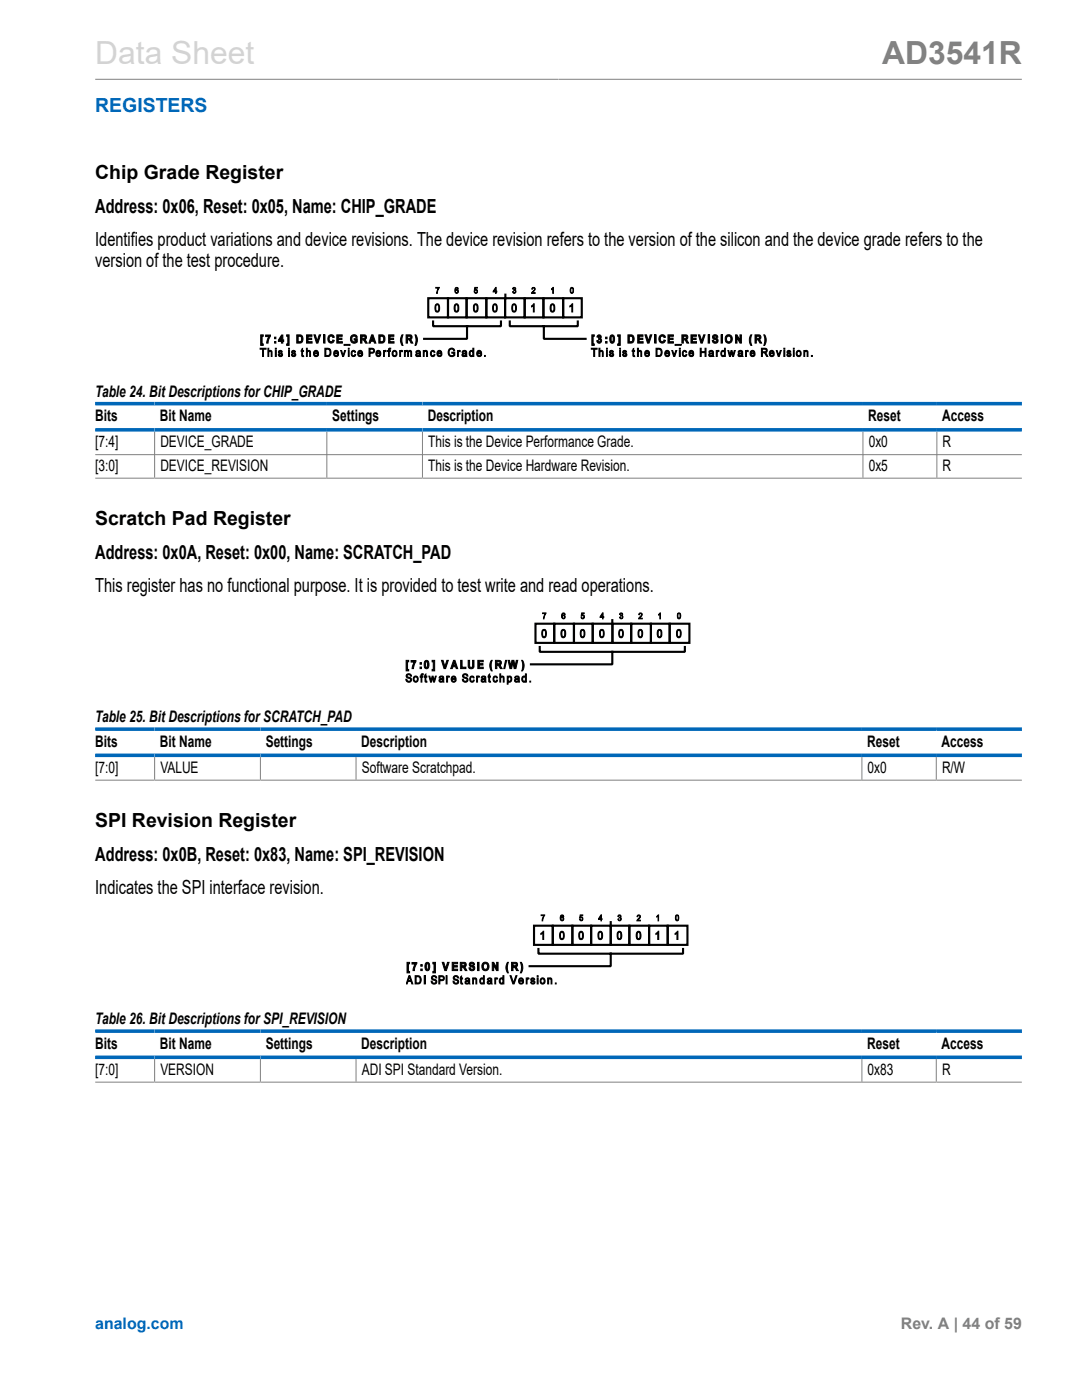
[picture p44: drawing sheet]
<svg xmlns="http://www.w3.org/2000/svg" width="216mm" height="279mm" viewBox="0 0 216 279" stroke-linecap="round" stroke-linejoin="round" font-family="sans-serif">
<defs><g id="words">
<text font-size="6.3" fill="#d3d3d3" x="19" y="12.7">Data Sheet</text>
<text font-size="6.3" fill="#808080" x="176" y="12.7">AD3541R</text>
<text font-size="3.9" fill="#0067b8" x="19" y="22.3">REGISTERS</text>
<g font-size="3.9">
<text x="19" y="35.7">Chip Grade Register</text>
<text x="19" y="42.5">Address: 0x06, Reset: 0x05, Name: CHIP_GRADE</text>
<text x="19" y="49">Identifies product variations and device revisions. The device revision refers to the version of the silicon and the device grade refers to the</text>
<text x="19" y="53.2">version of the test procedure.</text>
<text x="19" y="104.9">Scratch Pad Register</text>
<text x="19" y="111.6">Address: 0x0A, Reset: 0x00, Name: SCRATCH_PAD</text>
<text x="19" y="118.2">This register has no functional purpose. It is provided to test write and read operations.</text>
<text x="19" y="165.1">SPI Revision Register</text>
<text x="19" y="171.9">Address: 0x0B, Reset: 0x83, Name: SPI_REVISION</text>
<text x="19" y="178.5">Indicates the SPI interface revision.</text>
</g>
<g font-size="3.2">
<text x="19" y="79.2">Table 24. Bit Descriptions for CHIP_GRADE</text>
<text x="19" y="89.3">[7:4]</text>
<text x="19" y="84.1">Bits</text>
<text x="31.9" y="84.1">Bit Name</text>
<text x="32" y="89.3">DEVICE_GRADE</text>
<text x="66.3" y="84.1">Settings</text>
<text x="85.4" y="84.1">Description</text>
<text x="85.4" y="89.3">This is the Device Performance Grade.</text>
<text x="173.3" y="84.1">Reset</text>
<text x="173.3" y="89.3">0x0</text>
<text x="188" y="84.1">Access</text>
<text x="188.1" y="89.3">R</text>
<text x="19" y="94">[3:0]</text>
<text x="32" y="94">DEVICE_REVISION</text>
<text x="85.4" y="94">This is the Device Hardware Revision.</text>
<text x="173.3" y="94">0x5</text>
<text x="188.1" y="94">R</text>
<text x="19" y="144.2">Table 25. Bit Descriptions for SCRATCH_PAD</text>
<text x="19" y="149">Bits</text>
<text x="31.9" y="149">Bit Name</text>
<text x="53" y="149">Settings</text>
<text x="72.1" y="149">Description</text>
<text x="173" y="149">Reset</text>
<text x="187.9" y="149">Access</text>
<text x="19" y="154.3">[7:0]</text>
<text x="32" y="154.3">VALUE</text>
<text x="72.2" y="154.3">Software Scratchpad.</text>
<text x="173.1" y="154.3">0x0</text>
<text x="188" y="154.3">R/W</text>
<text x="19" y="204.4">Table 26. Bit Descriptions for SPI_REVISION</text>
<text x="19" y="209.3">Bits</text>
<text x="31.9" y="209.3">Bit Name</text>
<text x="53" y="209.3">Settings</text>
<text x="72.1" y="209.3">Description</text>
<text x="173" y="209.3">Reset</text>
<text x="187.9" y="209.3">Access</text>
<text x="19" y="214.5">[7:0]</text>
<text x="32" y="214.5">VERSION</text>
<text x="72.2" y="214.5">ADI SPI Standard Version.</text>
<text x="173.1" y="214.5">0x83</text>
<text x="188" y="214.5">R</text>
</g>
<text font-size="3.2" fill="#0067b8" x="19" y="265.3">analog.com</text>
<text font-size="3.2" fill="#808080" x="179.8" y="265.3">Rev. A | 44 of 59</text>
</g></defs>
<path d="M19 15.8h184.9" fill="none" stroke="#808080" stroke-width=".2"/>
<g fill="none" stroke="#000" stroke-width=".43">
<path d="M85.5 59.5h3.9v3.8h-3.9zM89.4 59.5h3.7v3.8h-3.7zM93.1 59.5h3.9v3.8h-3.9zM97 59.5h3.8v3.8h-3.8zM100.8 59.5h3.9v3.8h-3.9zM100.8 58.8v.7M104.7 59.5h3.7v3.8h-3.7zM108.4 59.5h4v3.8h-4zM112.4 59.5h3.7v3.8h-3.7zM86.4 64.2v.9h13.6v-.9M93.2 65.1v2.5h-8.6M101.7 64.2v.9h13.6v-.9"/>
<path d="M108.5 65.1v2.5h8.3"/>
</g>
<g fill="none" stroke="#000" stroke-width=".2">
<path d="M87 57.4h.6l-.3 1.2h-.2l.1-.4 .3-.7h-.5zM90.9 57.5l.4-.1 .1 .1-.1 .2a.22 .22 0 0 0-.2-.2 .22 .22 0 0 0-.2 .3v.1a.35 .35 0 0 1 .5 .2 .35 .35 0 0 1-.2 .4 .35 .35 0 0 1-.4-.3zM94.7 57.4h.6v.1h-.5v.3a.35 .35 0 0 1 .5 .2 .35 .35 0 0 1-.3 .5 .35 .35 0 0 1-.4-.3h.1a.22 .22 0 0 0 .4 .1 .22 .22 0 0 0 0-.3 .22 .22 0 0 0-.3 0h-.2zM98.9 57.6v.5h-.4zM98.9 57.4l.1 .7h.1l-.1 .5h-.1v-.3h-.5zM102.4 57.4a.29 .29 0 0 1 .4 0 .29 .29 0 0 1 0 .5 .34 .34 0 0 1 0 .6 .34 .34 0 0 1-.5-.3h.1a.22 .22 0 0 0 .2 .2 .22 .22 0 0 0 .2-.3 .22 .22 0 0 0-.3-.1l.1-.2a.2 .2 0 0 0 .2-.2 .2 .2 0 0 0-.2-.2 .2 .2 0 0 0-.2 .3h-.1zM106.2 57.4a.4 .4 0 0 1 .6 .3 .4 .4 0 0 1-.3 .5l-.2 .2h.5v.2h-.7l.1-.3a.54 .54 0 0 0 .3-.8l-.4 .2zM110.3 57.4l.1 1.2h-.1v-1l-.3 .2zM113.9 57.4a.38 .38 0 0 1 .5 .1 .38 .38 0 0 1 0 .5 .39 .39 0 0 1-.3 .5 .39 .39 0 0 1-.3-.5zM114 57.6v-.1a.47 .47 0 0 1 .3 .4 .47 .47 0 0 1-.3 .5zM51.9 69.5h1.2v.2h-.5v1.4h-.2v-1.4h-.5zM52 66.8h.5v.3h-.2v1.5h.2v.3h-.5z"/>
<path d="M53 66.9h1l-.5 1.6h-.3l.5-1.3h-.7zM53.5 69.5h.1v.6a.36 .36 0 0 1 .5-.1 .36 .36 0 0 1 .2 .4v.7h-.2v-.7a.26 .26 0 0 0-.3-.3 .26 .26 0 0 0-.2 .4v.6h-.1zM54.8 67.3h.2v.3h-.2zM54.8 68.2h.2v.3h-.2zM54.9 69.5h.2v.2h-.2zM54.9 69.9h.2v1.2h-.2zM55.7 70l.1-.1a.38 .38 0 0 1 .5 .4h-.1a.19 .19 0 0 0-.3-.2 .19 .19 0 0 0-.1 .2v.1a.43 .43 0 0 1 .6 .3 .43 .43 0 0 1-.4 .5 .43 .43 0 0 1-.5-.4l.2-.1a.25 .25 0 0 0 .2 .3 .25 .25 0 0 0 .3-.2v-.1a.44 .44 0 0 1-.6-.2 .44 .44 0 0 1 .1-.5zM56.2 67.3v.6h-.4zM56.2 66.9h.2v1h.2l-.2 .6h-.2v-.4h-.6v-.2zM57.2 66.8h.5v2.1h-.5v-.3h.2v-1.5h-.2zM57.6 69.5h.2v.2h-.2zM57.6 69.9h.2v1.2h-.2z"/>
<path d="M58.3 70h.6l.1 .3h-.2a.19 .19 0 0 0-.2-.2 .19 .19 0 0 0-.2 .2v.1a.43 .43 0 0 1 .6 .3 .43 .43 0 0 1-.4 .5 .43 .43 0 0 1-.4-.4l.1-.1a.23 .23 0 0 0 .3 .3 .23 .23 0 0 0 .2-.3 .44 .44 0 0 1-.5-.2 .44 .44 0 0 1 0-.5zM59.2 66.8h.6a.83 .83 0 0 1 .7 .8 .83 .83 0 0 1-.7 .9h-.6zM59.5 67.1a.55 .55 0 0 1 .7 .6 .55 .55 0 0 1-.7 .5zM60.2 69.7l.2-.1v.3h.2v.2h-.2v.7l.2 .4a.29 .29 0 0 1-.3-.1 .29 .29 0 0 1-.1-.3v-.7h-.1zM61.1 69.5h.2v.6a.36 .36 0 0 1 .5-.1 .36 .36 0 0 1 .2 .4v.7h-.2v-.7a.26 .26 0 0 0-.3-.3 .26 .26 0 0 0-.2 .4v.6h-.2zM61.2 66.8h1v.3h-.7v.4h.7v.3h-.7v.4h.8v.3h-1.1zM62.6 66.8h.3l.4 1.2 .4-1.2h.3l-.6 1.7h-.2zM62.7 70.1a.51 .51 0 0 1 .6-.1 .51 .51 0 0 1 .2 .6h-.8a.33 .33 0 0 0 .3 .4 .33 .33 0 0 0 .4-.2h.1a.56 .56 0 0 1-.8 .3 .56 .56 0 0 1-.1-.9zM62.8 70.2h.4l.2 .2h-.7zM64.6 66.8h.3v1.7h-.3zM64.8 69.5h.5a.83 .83 0 0 1 .8 .8 .83 .83 0 0 1-.7 .8h-.6zM65 69.7a.65 .65 0 0 1 .9 .6 .65 .65 0 0 1-.9 .6z"/>
<path d="M65.6 67a.62 .62 0 0 1 .6-.2 .62 .62 0 0 1 .5 .5l-.3 .1a.43 .43 0 0 0-.6-.2 .43 .43 0 0 0-.1 .6 .36 .36 0 0 0 .3 .4 .36 .36 0 0 0 .4-.3h.3a.69 .69 0 0 1-1 .5 .69 .69 0 0 1-.3-1zM66.7 70.1a.51 .51 0 0 1 .6-.1 .51 .51 0 0 1 .2 .6h-.7a.33 .33 0 0 0 .2 .4 .33 .33 0 0 0 .4-.2h.1a.52 .52 0 0 1-.7 .3 .52 .52 0 0 1-.2-.7zM66.8 70.2h.4l.2 .2h-.6zM67.2 66.8h1.1v.3h-.8v.4h.7v.3h-.7v.4h.8v.3h-1.1zM68 69.9h.2l.3 1 .3-1h.2l-.4 1.2h-.2zM68.6 68.7h1.2v.2h-1.2zM69.5 69.5h.2v.2h-.2zM69.5 69.9h.2v1.2h-.2zM70.1 67a.66 .66 0 0 1 .7-.2 .66 .66 0 0 1 .5 .5l-.3 .1a.46 .46 0 0 0-.6-.3 .46 .46 0 0 0-.2 .7 .41 .41 0 0 0 .4 .4 .41 .41 0 0 0 .4-.3h-.3v-.3h.6v.6a.84 .84 0 0 1-1.2 0 .84 .84 0 0 1 0-1.2zM70.2 70.1l.5-.1 .2 .3-.3-.2a.39 .39 0 0 0-.4 .5 .39 .39 0 0 0 .6 .2v-.1h.2a.49 .49 0 0 1-.7 .4 .49 .49 0 0 1-.2-.7zM71.5 70.1a.51 .51 0 0 1 .6-.1 .51 .51 0 0 1 .3 .6h-.9a.33 .33 0 0 0 .3 .4 .33 .33 0 0 0 .4-.2h.2a.56 .56 0 0 1-.9 .3 .56 .56 0 0 1-.1-.9zM71.7 70.2h.3l.2 .2h-.7z"/>
<path d="M71.9 66.8h.7a.46 .46 0 0 1 .5 .4 .46 .46 0 0 1-.3 .5l.5 .8h-.4l-.5-.7h-.2v.7h-.3zM72.2 67.1h.4a.2 .2 0 0 1 .2 .2 .2 .2 0 0 1-.2 .2h-.4zM73.6 69.5h.6a.5 .5 0 0 1 .5 .5 .5 .5 0 0 1-.5 .5h-.4v.6h-.2zM73.8 69.7h.4a.3 .3 0 0 1 .3 .3 .3 .3 0 0 1-.3 .3h-.4zM74.1 66.8h.3l.6 1.7h-.3l-.1-.4h-.6l-.1 .4h-.3zM74.3 67.2l.2 .6h-.4zM75.1 70.1a.51 .51 0 0 1 .7-.1 .51 .51 0 0 1 .2 .6h-.8a.33 .33 0 0 0 .2 .4 .33 .33 0 0 0 .4-.2h.2a.52 .52 0 0 1-.7 .3 .52 .52 0 0 1-.3-.7zM75.3 70.2h.3l.2 .2h-.6zM75.6 66.8h.5a.84 .84 0 0 1 .7 .9 .84 .84 0 0 1-.7 .8h-.5zM75.8 67.1a.56 .56 0 0 1 .8 .6 .56 .56 0 0 1-.8 .5zM76.5 69.9h.2v.2l.3-.2v.3a.24 .24 0 0 0-.3 0 .24 .24 0 0 0 0 .3v.6h-.2zM77.5 66.8h1.1v.3h-.8v.4h.7v.3h-.7v.4h.8v.3h-1.1z"/>
<path d="M77.6 69.6l.4-.1-.1 .2-.2 .1 .2 .3h-.2v1h-.2v-1h-.2zM78.4 70.1a.56 .56 0 0 1 .8 .5 .56 .56 0 0 1-.8 .4l-.2-.5zM78.5 70.2a.37 .37 0 0 1 .5 .4 .37 .37 0 0 1-.5 .3zM79.8 69.9h.1v.2l.3-.2 .1 .3a.25 .25 0 0 0-.3 0 .25 .25 0 0 0-.1 .3v.6h-.1zM80.2 66.8h.2l-.2 1.1 .2 1h-.2l-.1-.1a1.87 1.87 0 0 1 .1-2zM80.7 69.9h.2v.2a.32 .32 0 0 1 .3-.2 .32 .32 0 0 1 .3 .3l.2-.3 .4 .1v1.1h-.1v-.7a.22 .22 0 0 0-.2-.3 .22 .22 0 0 0-.3 .2v.8h-.2v-.7a.26 .26 0 0 0-.3-.3 .26 .26 0 0 0-.1 .4v.6h-.2zM81 66.8h.7a.47 .47 0 0 1 .5 .4 .47 .47 0 0 1-.3 .5l.5 .8h-.4l-.5-.7h-.2v.7h-.3zM81.3 67.1h.4a.2 .2 0 0 1 .3 .2 .2 .2 0 0 1-.3 .2h-.4zM82.8 66.8l.3 .2 .2 .7-.3 1.2h-.2l.2-1zM83 70.1a.51 .51 0 0 1 .7-.1 .51 .51 0 0 1 .2 .6v.5l-.2-.1a.4 .4 0 0 1-.5 .2 .4 .4 0 0 1-.3-.4 .4 .4 0 0 1 .5-.3l.3-.1a.27 .27 0 0 0-.2-.3 .27 .27 0 0 0-.3 .2h-.2zM83.2 70.7l.5-.1a.28 .28 0 0 1-.2 .4 .28 .28 0 0 1-.3-.3zM84.5 69.9h.1v.2l.2-.1a.37 .37 0 0 1 .4 0 .37 .37 0 0 1 .1 .4v.7h-.2v-.7a.23 .23 0 0 0-.1-.2 .23 .23 0 0 0-.3 0l-.1 .9h-.1z"/>
<path d="M84.7 67.6h.1M86.1 70h.4l.3 .3h-.2l-.2-.2a.39 .39 0 0 0-.4 .5 .39 .39 0 0 0 .6 .2v-.1h.2a.49 .49 0 0 1-.7 .4 .49 .49 0 0 1-.2-.7zM87 60.7a.53 .53 0 0 1 .6 .1 .53 .53 0 0 1 .1 .7 .54 .54 0 0 1-.1 .6 .54 .54 0 0 1-.7 .1 1.41 1.41 0 0 1 .1-1.5zM87 60.9l.3-.1a.86 .86 0 0 1 0 1.3 .87 .87 0 0 1-.3-1.2zM87.3 70.1a.51 .51 0 0 1 .6-.1 .51 .51 0 0 1 .3 .6h-.8a.34 .34 0 0 0 .2 .4 .34 .34 0 0 0 .4-.2h.2a.56 .56 0 0 1-.8 .3 .56 .56 0 0 1-.2-.9zM87.5 70.2h.3l.2 .2h-.6zM89.6 69.7a.63 .63 0 0 1 .7-.2 .63 .63 0 0 1 .4 .5h-.1a.53 .53 0 0 0-.8-.3 .53 .53 0 0 0-.2 .8 .52 .52 0 0 0 .4 .5 .52 .52 0 0 0 .6-.2v-.3h-.4v-.2h.6v.6a.83 .83 0 0 1-1.2 0 .83 .83 0 0 1 0-1.2zM90.8 60.7a.53 .53 0 0 1 .7 .1 .53 .53 0 0 1 0 .7 .55 .55 0 0 1-.4 .8 .55 .55 0 0 1-.5-.8zM90.9 60.9l.2-.1a.86 .86 0 0 1 0 1.3 .91 .91 0 0 1-.2-1.2zM91.3 69.9h.1v.2l.4-.2v.3a.25 .25 0 0 0-.3 0 .25 .25 0 0 0 0 .3v.6h-.2zM92.3 70a.51 .51 0 0 1 .7 0 .51 .51 0 0 1 .1 .6l.1 .5-.3-.1a.4 .4 0 0 1-.5 .2 .4 .4 0 0 1-.2-.4 .4 .4 0 0 1 .4-.3l.3-.1a.27 .27 0 0 0-.2-.3 .27 .27 0 0 0-.3 .2h-.2zM92.4 70.7l.5-.1a.28 .28 0 0 1-.1 .4 .28 .28 0 0 1-.4-.3z"/>
<path d="M93.9 70.2h.1a.4 .4 0 0 1 .4 .3 .4 .4 0 0 1-.4 .4l-.2-.2zM94.4 69.5h.1v1.6h-.1v-.1a.5 .5 0 0 1-.7-.1 .5 .5 0 0 1 0-.7 .36 .36 0 0 1 .3-.3 .36 .36 0 0 1 .4 .2zM94.7 60.7a.54 .54 0 0 1 .6 .1 .54 .54 0 0 1 .1 .7 .54 .54 0 0 1-.1 .6 .54 .54 0 0 1-.7 .1 1.47 1.47 0 0 1 .1-1.5zM94.7 60.9l.2-.1a.86 .86 0 0 1 0 1.3 .91 .91 0 0 1-.2-1.2zM95.3 70.1a.51 .51 0 0 1 .6-.1 .51 .51 0 0 1 .2 .6h-.8a.33 .33 0 0 0 .3 .4 .33 .33 0 0 0 .3-.2h.2a.56 .56 0 0 1-.8 .3 .56 .56 0 0 1-.1-.9zM95.4 70.2h.3l.2 .2h-.6zM96.7 70.9h.1v.2h-.1zM98.5 60.7a.54 .54 0 0 1 .6 .1 .54 .54 0 0 1 .1 .7 .54 .54 0 0 1-.1 .6 .54 .54 0 0 1-.7 .1 1.48 1.48 0 0 1 .1-1.5zM98.5 60.9l.2-.1a.81 .81 0 0 1 0 1.3 .91 .91 0 0 1-.2-1.2zM102.3 60.7a.54 .54 0 0 1 .7 .1 .54 .54 0 0 1 0 .7 .54 .54 0 0 1-.1 .6 .54 .54 0 0 1-.6 .1 1.53 1.53 0 0 1 0-1.5zM102.4 60.9l.2-.1a.83 .83 0 0 1 0 1.3 .87 .87 0 0 1-.2-1.2zM106.5 60.6h.1v1.7h-.2v-1.3l-.3 .2v-.2z"/>
<path d="M110 60.7a.53 .53 0 0 1 .6 .1 .53 .53 0 0 1 .1 .7 .55 .55 0 0 1-.5 .8 .55 .55 0 0 1-.4-.8zM110 60.9l.2-.1a.86 .86 0 0 1 0 1.3 .91 .91 0 0 1-.2-1.2zM113.7 61l.6-.4v1.7h-.2v-1.3l-.4 .2zM116.9 67.6h.1M118 69.5h1.1v.2h-.4v1.4h-.2v-1.4h-.5zM118.1 66.8h.5v.3h-.2v1.5h.2v.3h-.5zM119.3 66.9a.42 .42 0 0 1 .6 .1 .42 .42 0 0 1-.1 .6 .47 .47 0 0 1 0 .8 .47 .47 0 0 1-.7-.4h.3l.1 .2a.24 .24 0 0 0 .3-.3 .24 .24 0 0 0-.3-.2v-.2a.18 .18 0 0 0 .2-.2 .18 .18 0 0 0-.2-.1l-.1 .1h-.3zM119.5 69.5h.2v.6a.36 .36 0 0 1 .5-.1 .36 .36 0 0 1 .2 .4v.7h-.2v-.7a.26 .26 0 0 0-.3-.3 .26 .26 0 0 0-.2 .4v.6h-.2zM120.8 67.3h.3v.3h-.3zM120.8 68.2h.3v.3h-.3zM121 69.5h.2v.2h-.2zM121 69.9h.2v1.2h-.2z"/>
<path d="M121.7 70l.1-.1a.42 .42 0 0 1 .6 .4h-.2a.2 .2 0 0 0-.2-.2 .2 .2 0 0 0-.1 .2v.1a.44 .44 0 0 1 .5 .3 .44 .44 0 0 1-.4 .5 .44 .44 0 0 1-.4-.4l.2-.1a.25 .25 0 0 0 .2 .3 .25 .25 0 0 0 .3-.2l-.2-.1a.43 .43 0 0 1-.4-.2 .43 .43 0 0 1 0-.5zM121.8 67a.53 .53 0 0 1 .7 0 .53 .53 0 0 1 .1 .7v.2a.47 .47 0 0 1-.5 .6 .47 .47 0 0 1-.4-.6zM122 67.2l.1-.1a.87 .87 0 0 1 0 1.1 .69 .69 0 0 1-.1-.9zM123.3 66.8h.5v2.1h-.5v-.3h.2v-1.5h-.2zM123.7 69.5h.1v.2h-.1zM123.7 69.9h.1v1.2h-.1zM124.4 70l.1-.1a.42 .42 0 0 1 .5 .4h-.1a.2 .2 0 0 0-.3-.2 .2 .2 0 0 0-.1 .2v.1a.44 .44 0 0 1 .6 .3 .44 .44 0 0 1-.4 .5 .44 .44 0 0 1-.5-.4l.2-.1a.25 .25 0 0 0 .3 .3 .25 .25 0 0 0 .2-.2l-.1-.1a.43 .43 0 0 1-.5-.2 .43 .43 0 0 1 .1-.5zM125.3 66.8h.5a.83 .83 0 0 1 .7 .8 .83 .83 0 0 1-.6 .9h-.6zM125.6 67.1a.55 .55 0 0 1 .7 .6 .55 .55 0 0 1-.7 .5zM126.3 69.7l.2-.1v.3h.1v.2h-.1v.7l.2 .4a.27 .27 0 0 1-.3-.1 .27 .27 0 0 1-.1-.3v-.7h-.2zM127.2 69.5h.2v.6a.36 .36 0 0 1 .5-.1 .36 .36 0 0 1 .1 .4v.7h-.1v-.7a.26 .26 0 0 0-.3-.3 .26 .26 0 0 0-.2 .4v.6h-.2zM127.2 66.8h1.1v.3h-.8v.4h.8v.3h-.8v.4h.8v.3h-1.1z"/>
<path d="M128.7 66.8h.3l.4 1.2 .3-1.2h.4l-.6 1.7h-.3zM128.8 70.1a.51 .51 0 0 1 .6-.1 .51 .51 0 0 1 .2 .6h-.8a.33 .33 0 0 0 .2 .4 .33 .33 0 0 0 .4-.2h.2a.52 .52 0 0 1-.7 .3 .52 .52 0 0 1-.3-.7zM128.9 70.2h.4l.1 .2h-.6zM130.6 66.8h.3v1.7h-.3zM130.9 69.5h.5a.83 .83 0 0 1 .7 .8 .83 .83 0 0 1-.7 .8h-.5zM131.1 69.7a.65 .65 0 0 1 .8 .6 .65 .65 0 0 1-.8 .6zM131.7 67a.62 .62 0 0 1 .6-.2 .62 .62 0 0 1 .5 .5l-.3 .1a.43 .43 0 0 0-.6-.2 .43 .43 0 0 0-.1 .6 .36 .36 0 0 0 .3 .4 .36 .36 0 0 0 .4-.3h.3a.7 .7 0 0 1-1 .5 .7 .7 0 0 1-.3-1zM132.8 70.1a.51 .51 0 0 1 .6-.1 .51 .51 0 0 1 .2 .6h-.8a.34 .34 0 0 0 .3 .4 .34 .34 0 0 0 .4-.2h.1a.56 .56 0 0 1-.8 .3 .56 .56 0 0 1-.1-.9zM132.9 70.2h.4l.2 .2h-.7zM133.3 66.8h1.1v.3h-.8v.4h.7v.3h-.7v.4h.8v.3h-1.1zM134 69.9h.2l.3 1 .3-1h.2l-.4 1.2h-.2zM134.7 68.7h1.2v.2h-1.2z"/>
<path d="M135.6 69.5h.1v.2h-.1zM135.6 69.9h.1v1.2h-.1zM136.1 66.8h.6a.47 .47 0 0 1 .5 .4 .47 .47 0 0 1-.3 .5l.5 .8h-.3l-.5-.7h-.3v.7h-.2zM136.3 70.1l.5-.1 .2 .3-.3-.2a.39 .39 0 0 0-.4 .5 .39 .39 0 0 0 .5 .2l.3-.1a.5 .5 0 0 1-.7 .4 .5 .5 0 0 1-.2-.7zM136.3 67.1h.4a.2 .2 0 0 1 .3 .2 .2 .2 0 0 1-.2 .2h-.5zM137.6 70.1a.51 .51 0 0 1 .6-.1 .51 .51 0 0 1 .2 .6h-.8a.33 .33 0 0 0 .3 .4 .33 .33 0 0 0 .3-.2h.2a.52 .52 0 0 1-.7 .3 .52 .52 0 0 1-.2-.7zM137.7 70.2h.4l.1 .2h-.6zM137.9 66.8h1.1v.3h-.8v.4h.7v.3h-.7v.4h.8v.3h-1.1zM139.3 66.8h.3l.4 1.2 .4-1.2h.3l-.6 1.7h-.2zM139.7 69.5h.2v.7h.8v-.7h.2v1.6h-.2v-.7h-.8v.7h-.2zM141.3 66.8h.3v1.7h-.3zM141.5 70.1a.51 .51 0 0 1 .7-.1 .51 .51 0 0 1 .2 .6v.5h-.2v-.1a.42 .42 0 0 1-.6 .1 .42 .42 0 0 1-.1-.5 .42 .42 0 0 1 .5-.2h.2a.29 .29 0 0 0-.3-.3 .29 .29 0 0 0-.3 .2h-.2z"/>
<path d="M141.6 70.7l.6-.1a.29 .29 0 0 1-.2 .4 .29 .29 0 0 1-.4-.3zM142.3 66.9a.56 .56 0 0 1 .6-.1 .56 .56 0 0 1 .3 .5h-.3a.23 .23 0 0 0-.2-.3 .23 .23 0 0 0-.2 .3 .61 .61 0 0 1 .7 .4 .61 .61 0 0 1-.3 .8l-.6-.1-.2-.5h.3a.28 .28 0 0 0 .3 .4 .28 .28 0 0 0 .2-.4 .66 .66 0 0 1-.7-.9zM142.9 69.9h.2v.2l.3-.2v.3a.24 .24 0 0 0-.3 0 .24 .24 0 0 0 0 .3v.6h-.2zM143.9 66.8h.2v1.7h-.2zM144 70l.4-.1 .2 .2v-.6h.1v1.6h-.1v-.1a.5 .5 0 0 1-.7-.1 .5 .5 0 0 1 0-.7zM144.1 70.2h.1a.37 .37 0 0 1 .4 .4 .37 .37 0 0 1-.5 .3zM144.9 67a.8 .8 0 0 1 1.1 0 .8 .8 0 0 1 0 1.1 .75 .75 0 0 1-1 .3 .75 .75 0 0 1-.3-1zM145.1 67.2a.49 .49 0 0 1 .7 .5 .49 .49 0 0 1-.7 .4l-.1-.4zM145.2 69.9h.2l.3 1 .2-1h.2l.2 1 .2-1h.2l-.3 1.2h-.2l-.2-.9-.2 .9h-.2zM146.8 66.8h.3l.6 1.1v-1.1h.2v1.7h-.2l-.6-1.1v1.1h-.3zM147.3 70.1a.51 .51 0 0 1 .7-.1 .51 .51 0 0 1 .2 .6v.5h-.2v-.1a.42 .42 0 0 1-.5 .1 .42 .42 0 0 1-.2-.5 .42 .42 0 0 1 .6-.2h.1a.29 .29 0 0 0-.2-.3 .29 .29 0 0 0-.3 .2h-.2zM147.5 70.7l.5-.1a.29 .29 0 0 1-.2 .4 .29 .29 0 0 1-.3-.3z"/>
<path d="M148.8 69.9h.1v.2l.3-.2 .1 .3a.24 .24 0 0 0-.3 0 .24 .24 0 0 0 0 .3v.6h-.2zM149.8 70.1a.51 .51 0 0 1 .6-.1 .51 .51 0 0 1 .3 .6h-.9a.33 .33 0 0 0 .3 .4 .33 .33 0 0 0 .4-.2h.2a.56 .56 0 0 1-.9 .3 .56 .56 0 0 1-.1-.9zM149.8 66.8h.2l-.2 1.1 .2 1h-.2l-.3-.9 .1-.5zM149.9 70.2h.4l.2 .2h-.7zM150.7 66.8h.5a.47 .47 0 0 1 .6 .4 .47 .47 0 0 1-.3 .5l.5 .8h-.4l-.4-.7h-.3v.7h-.2zM150.9 67.1h.4a.2 .2 0 0 1 .3 .2 .2 .2 0 0 1-.3 .2h-.4zM151.9 69.5h.7a.44 .44 0 0 1 .5 .4 .44 .44 0 0 1-.4 .5l.5 .7h-.2l-.4-.6-.2-.1h-.3v.7h-.2zM152.1 69.7h.6a.26 .26 0 0 1 .2 .3 .26 .26 0 0 1-.3 .2h-.5zM152.4 66.8l.3 .2 .2 .7-.1 .6-.2 .6h-.2l.2-.8zM153.6 70.1a.51 .51 0 0 1 .6-.1 .51 .51 0 0 1 .3 .6h-.8a.34 .34 0 0 0 .2 .4 .34 .34 0 0 0 .4-.2h.2a.56 .56 0 0 1-.8 .3 .56 .56 0 0 1-.1-.9zM153.8 70.2h.3l.2 .2h-.6zM154.9 69.9h.2l.3 1 .3-1h.2l-.4 1.2h-.2z"/>
<path d="M156.4 69.5h.2v.2h-.2zM156.4 69.9h.2v1.2h-.2zM157.1 70h.6l.1 .3h-.2a.2 .2 0 0 0-.2-.2 .2 .2 0 0 0-.2 .2l.1 .1a.43 .43 0 0 1 .6 .3 .43 .43 0 0 1-.4 .5 .43 .43 0 0 1-.5-.4l.2-.1a.23 .23 0 0 0 .2 .3 .23 .23 0 0 0 .2-.3 .44 .44 0 0 1-.5-.2 .44 .44 0 0 1 0-.5zM158.3 69.5h.2v.2h-.2zM158.3 69.9h.2v1.2h-.2zM159 70.1a.56 .56 0 0 1 .9 .5 .56 .56 0 0 1-.9 .4l-.1-.5zM159.2 70.2a.37 .37 0 0 1 .5 .4 .37 .37 0 0 1-.5 .3l-.2-.4zM160.4 69.9h.2v.2a.36 .36 0 0 1 .4-.1 .36 .36 0 0 1 .2 .4v.7h-.1v-.7a.23 .23 0 0 0-.2-.2 .23 .23 0 0 0-.2 0l-.1 .9h-.2zM161.9 70.9h.2v.2h-.2z"/>
<circle cx="91.1" cy="58.2" r=".24"/>
</g>
<g fill="#000">
<path d="M87 57.4h.6l-.3 1.2h-.2l.1-.4 .3-.7h-.5zM94.7 57.4h.6v.1h-.5v.3a.35 .35 0 0 1 .5 .2 .35 .35 0 0 1-.3 .5 .35 .35 0 0 1-.4-.3h.1a.22 .22 0 0 0 .4 .1 .22 .22 0 0 0 0-.3 .22 .22 0 0 0-.3 0h-.2zM102.4 57.4a.29 .29 0 0 1 .4 0 .29 .29 0 0 1 0 .5 .34 .34 0 0 1 0 .6 .34 .34 0 0 1-.5-.3h.1a.22 .22 0 0 0 .2 .2 .22 .22 0 0 0 .2-.3 .22 .22 0 0 0-.3-.1l.1-.2a.2 .2 0 0 0 .2-.2 .2 .2 0 0 0-.2-.2 .2 .2 0 0 0-.2 .3h-.1zM106.2 57.4a.4 .4 0 0 1 .6 .3 .4 .4 0 0 1-.3 .5l-.2 .2h.5v.2h-.7l.1-.3a.54 .54 0 0 0 .3-.8l-.4 .2zM110.3 57.4l.1 1.2h-.1v-1l-.3 .2zM52 66.8h.5v.3h-.2v1.5h.2v.3h-.5zM51.9 69.5h1.2v.2h-.5v1.4h-.2v-1.4h-.5zM53 66.9h1l-.5 1.6h-.3l.5-1.3h-.7zM53.5 69.5h.1v.6a.36 .36 0 0 1 .5-.1 .36 .36 0 0 1 .2 .4v.7h-.2v-.7a.26 .26 0 0 0-.3-.3 .26 .26 0 0 0-.2 .4v.6h-.1zM55.7 70l.1-.1a.38 .38 0 0 1 .5 .4h-.1a.19 .19 0 0 0-.3-.2 .19 .19 0 0 0-.1 .2v.1a.43 .43 0 0 1 .6 .3 .43 .43 0 0 1-.4 .5 .43 .43 0 0 1-.5-.4l.2-.1a.25 .25 0 0 0 .2 .3 .25 .25 0 0 0 .3-.2v-.1a.44 .44 0 0 1-.6-.2 .44 .44 0 0 1 .1-.5zM57.2 66.8h.5v2.1h-.5v-.3h.2v-1.5h-.2zM58.3 70h.6l.1 .3h-.2a.19 .19 0 0 0-.2-.2 .19 .19 0 0 0-.2 .2v.1a.43 .43 0 0 1 .6 .3 .43 .43 0 0 1-.4 .5 .43 .43 0 0 1-.4-.4l.1-.1a.23 .23 0 0 0 .3 .3 .23 .23 0 0 0 .2-.3 .44 .44 0 0 1-.5-.2 .44 .44 0 0 1 0-.5z"/>
<path d="M60.2 69.7l.2-.1v.3h.2v.2h-.2v.7l.2 .4a.29 .29 0 0 1-.3-.1 .29 .29 0 0 1-.1-.3v-.7h-.1zM61.1 69.5h.2v.6a.36 .36 0 0 1 .5-.1 .36 .36 0 0 1 .2 .4v.7h-.2v-.7a.26 .26 0 0 0-.3-.3 .26 .26 0 0 0-.2 .4v.6h-.2zM61.2 66.8h1v.3h-.7v.4h.7v.3h-.7v.4h.8v.3h-1.1zM62.6 66.8h.3l.4 1.2 .4-1.2h.3l-.6 1.7h-.2zM64.6 66.8h.3v1.7h-.3zM65.6 67a.62 .62 0 0 1 .6-.2 .62 .62 0 0 1 .5 .5l-.3 .1a.43 .43 0 0 0-.6-.2 .43 .43 0 0 0-.1 .6 .36 .36 0 0 0 .3 .4 .36 .36 0 0 0 .4-.3h.3a.69 .69 0 0 1-1 .5 .69 .69 0 0 1-.3-1zM67.2 66.8h1.1v.3h-.8v.4h.7v.3h-.7v.4h.8v.3h-1.1zM68 69.9h.2l.3 1 .3-1h.2l-.4 1.2h-.2zM68.6 68.7h1.2v.2h-1.2zM70.1 67a.66 .66 0 0 1 .7-.2 .66 .66 0 0 1 .5 .5l-.3 .1a.46 .46 0 0 0-.6-.3 .46 .46 0 0 0-.2 .7 .41 .41 0 0 0 .4 .4 .41 .41 0 0 0 .4-.3h-.3v-.3h.6v.6a.84 .84 0 0 1-1.2 0 .84 .84 0 0 1 0-1.2zM70.2 70.1l.5-.1 .2 .3-.3-.2a.39 .39 0 0 0-.4 .5 .39 .39 0 0 0 .6 .2v-.1h.2a.49 .49 0 0 1-.7 .4 .49 .49 0 0 1-.2-.7zM76.5 69.9h.2v.2l.3-.2v.3a.24 .24 0 0 0-.3 0 .24 .24 0 0 0 0 .3v.6h-.2z"/>
<path d="M77.6 69.6l.4-.1-.1 .2-.2 .1 .2 .3h-.2v1h-.2v-1h-.2zM77.5 66.8h1.1v.3h-.8v.4h.7v.3h-.7v.4h.8v.3h-1.1zM79.8 69.9h.1v.2l.3-.2 .1 .3a.25 .25 0 0 0-.3 0 .25 .25 0 0 0-.1 .3v.6h-.1zM80.2 66.8h.2l-.2 1.1 .2 1h-.2l-.1-.1a1.87 1.87 0 0 1 .1-2zM80.7 69.9h.2v.2a.32 .32 0 0 1 .3-.2 .32 .32 0 0 1 .3 .3l.2-.3 .4 .1v1.1h-.1v-.7a.22 .22 0 0 0-.2-.3 .22 .22 0 0 0-.3 .2v.8h-.2v-.7a.26 .26 0 0 0-.3-.3 .26 .26 0 0 0-.1 .4v.6h-.2zM82.8 66.8l.3 .2 .2 .7-.3 1.2h-.2l.2-1zM84.5 69.9h.1v.2l.2-.1a.37 .37 0 0 1 .4 0 .37 .37 0 0 1 .1 .4v.7h-.2v-.7a.23 .23 0 0 0-.1-.2 .23 .23 0 0 0-.3 0l-.1 .9h-.1zM86.1 70h.4l.3 .3h-.2l-.2-.2a.39 .39 0 0 0-.4 .5 .39 .39 0 0 0 .6 .2v-.1h.2a.49 .49 0 0 1-.7 .4 .49 .49 0 0 1-.2-.7zM89.6 69.7a.63 .63 0 0 1 .7-.2 .63 .63 0 0 1 .4 .5h-.1a.53 .53 0 0 0-.8-.3 .53 .53 0 0 0-.2 .8 .52 .52 0 0 0 .4 .5 .52 .52 0 0 0 .6-.2v-.3h-.4v-.2h.6v.6a.83 .83 0 0 1-1.2 0 .83 .83 0 0 1 0-1.2zM91.3 69.9h.1v.2l.4-.2v.3a.25 .25 0 0 0-.3 0 .25 .25 0 0 0 0 .3v.6h-.2zM96.7 70.9h.1v.2h-.1zM106.5 60.6h.1v1.7h-.2v-1.3l-.3 .2v-.2z"/>
<path d="M113.7 61l.6-.4v1.7h-.2v-1.3l-.4 .2zM118.1 66.8h.5v.3h-.2v1.5h.2v.3h-.5zM118 69.5h1.1v.2h-.4v1.4h-.2v-1.4h-.5zM119.3 66.9a.42 .42 0 0 1 .6 .1 .42 .42 0 0 1-.1 .6 .47 .47 0 0 1 0 .8 .47 .47 0 0 1-.7-.4h.3l.1 .2a.24 .24 0 0 0 .3-.3 .24 .24 0 0 0-.3-.2v-.2a.18 .18 0 0 0 .2-.2 .18 .18 0 0 0-.2-.1l-.1 .1h-.3zM119.5 69.5h.2v.6a.36 .36 0 0 1 .5-.1 .36 .36 0 0 1 .2 .4v.7h-.2v-.7a.26 .26 0 0 0-.3-.3 .26 .26 0 0 0-.2 .4v.6h-.2zM121.7 70l.1-.1a.42 .42 0 0 1 .6 .4h-.2a.2 .2 0 0 0-.2-.2 .2 .2 0 0 0-.1 .2v.1a.44 .44 0 0 1 .5 .3 .44 .44 0 0 1-.4 .5 .44 .44 0 0 1-.4-.4l.2-.1a.25 .25 0 0 0 .2 .3 .25 .25 0 0 0 .3-.2l-.2-.1a.43 .43 0 0 1-.4-.2 .43 .43 0 0 1 0-.5zM123.3 66.8h.5v2.1h-.5v-.3h.2v-1.5h-.2zM124.4 70l.1-.1a.42 .42 0 0 1 .5 .4h-.1a.2 .2 0 0 0-.3-.2 .2 .2 0 0 0-.1 .2v.1a.44 .44 0 0 1 .6 .3 .44 .44 0 0 1-.4 .5 .44 .44 0 0 1-.5-.4l.2-.1a.25 .25 0 0 0 .3 .3 .25 .25 0 0 0 .2-.2l-.1-.1a.43 .43 0 0 1-.5-.2 .43 .43 0 0 1 .1-.5zM126.3 69.7l.2-.1v.3h.1v.2h-.1v.7l.2 .4a.27 .27 0 0 1-.3-.1 .27 .27 0 0 1-.1-.3v-.7h-.2zM127.2 69.5h.2v.6a.36 .36 0 0 1 .5-.1 .36 .36 0 0 1 .1 .4v.7h-.1v-.7a.26 .26 0 0 0-.3-.3 .26 .26 0 0 0-.2 .4v.6h-.2zM127.2 66.8h1.1v.3h-.8v.4h.8v.3h-.8v.4h.8v.3h-1.1zM128.7 66.8h.3l.4 1.2 .3-1.2h.4l-.6 1.7h-.3z"/>
<path d="M130.6 66.8h.3v1.7h-.3zM131.7 67a.62 .62 0 0 1 .6-.2 .62 .62 0 0 1 .5 .5l-.3 .1a.43 .43 0 0 0-.6-.2 .43 .43 0 0 0-.1 .6 .36 .36 0 0 0 .3 .4 .36 .36 0 0 0 .4-.3h.3a.7 .7 0 0 1-1 .5 .7 .7 0 0 1-.3-1zM133.3 66.8h1.1v.3h-.8v.4h.7v.3h-.7v.4h.8v.3h-1.1zM134 69.9h.2l.3 1 .3-1h.2l-.4 1.2h-.2zM134.7 68.7h1.2v.2h-1.2zM136.3 70.1l.5-.1 .2 .3-.3-.2a.39 .39 0 0 0-.4 .5 .39 .39 0 0 0 .5 .2l.3-.1a.5 .5 0 0 1-.7 .4 .5 .5 0 0 1-.2-.7zM137.9 66.8h1.1v.3h-.8v.4h.7v.3h-.7v.4h.8v.3h-1.1zM139.7 69.5h.2v.7h.8v-.7h.2v1.6h-.2v-.7h-.8v.7h-.2zM139.3 66.8h.3l.4 1.2 .4-1.2h.3l-.6 1.7h-.2zM141.3 66.8h.3v1.7h-.3zM142.3 66.9a.56 .56 0 0 1 .6-.1 .56 .56 0 0 1 .3 .5h-.3a.23 .23 0 0 0-.2-.3 .23 .23 0 0 0-.2 .3 .61 .61 0 0 1 .7 .4 .61 .61 0 0 1-.3 .8l-.6-.1-.2-.5h.3a.28 .28 0 0 0 .3 .4 .28 .28 0 0 0 .2-.4 .66 .66 0 0 1-.7-.9zM142.9 69.9h.2v.2l.3-.2v.3a.24 .24 0 0 0-.3 0 .24 .24 0 0 0 0 .3v.6h-.2z"/>
<path d="M143.9 66.8h.2v1.7h-.2zM145.2 69.9h.2l.3 1 .2-1h.2l.2 1 .2-1h.2l-.3 1.2h-.2l-.2-.9-.2 .9h-.2zM146.8 66.8h.3l.6 1.1v-1.1h.2v1.7h-.2l-.6-1.1v1.1h-.3zM148.8 69.9h.1v.2l.3-.2 .1 .3a.24 .24 0 0 0-.3 0 .24 .24 0 0 0 0 .3v.6h-.2zM149.8 66.8h.2l-.2 1.1 .2 1h-.2l-.3-.9 .1-.5zM152.4 66.8l.3 .2 .2 .7-.1 .6-.2 .6h-.2l.2-.8zM154.9 69.9h.2l.3 1 .3-1h.2l-.4 1.2h-.2zM157.1 70h.6l.1 .3h-.2a.2 .2 0 0 0-.2-.2 .2 .2 0 0 0-.2 .2l.1 .1a.43 .43 0 0 1 .6 .3 .43 .43 0 0 1-.4 .5 .43 .43 0 0 1-.5-.4l.2-.1a.23 .23 0 0 0 .2 .3 .23 .23 0 0 0 .2-.3 .44 .44 0 0 1-.5-.2 .44 .44 0 0 1 0-.5zM160.4 69.9h.2v.2a.36 .36 0 0 1 .4-.1 .36 .36 0 0 1 .2 .4v.7h-.1v-.7a.23 .23 0 0 0-.2-.2 .23 .23 0 0 0-.2 0l-.1 .9h-.2zM161.9 70.9h.2v.2h-.2z"/>
<path d="M90.9 57.5l.4-.1 .1 .1-.1 .2a.22 .22 0 0 0-.2-.2 .22 .22 0 0 0-.2 .3v.1a.35 .35 0 0 1 .5 .2 .35 .35 0 0 1-.2 .4 .35 .35 0 0 1-.4-.3zM90.9 58.2a.25 .25 0 0 0 .5 0 .25 .25 0 0 0-.5 0z"/>
<path d="M98.9 57.4l.1 .7h.1l-.1 .5h-.1v-.3h-.5zM98.9 57.6l-.4 .5h.4z"/>
<path d="M113.9 57.4a.38 .38 0 0 1 .5 .1 .38 .38 0 0 1 0 .5 .39 .39 0 0 1-.3 .5 .39 .39 0 0 1-.3-.5zM114 57.6v.8a.47 .47 0 0 0 .3-.5 .47 .47 0 0 0-.3-.4z"/>
<path d="M54.8 67.3h.2v.3h-.2zM54.8 68.2h.2v.3h-.2z"/>
<path d="M54.9 69.5h.2v.2h-.2zM54.9 69.9h.2v1.2h-.2z"/>
<path d="M56.2 66.9h.2v1h.2l-.2 .6h-.2v-.4h-.6v-.2zM56.2 67.3l-.4 .6h.4z"/>
<path d="M57.6 69.5h.2v.2h-.2zM57.6 69.9h.2v1.2h-.2z"/>
<path d="M59.2 66.8h.6a.83 .83 0 0 1 .7 .8 .83 .83 0 0 1-.7 .9h-.6zM59.5 67.1v1.1a.55 .55 0 0 0 .7-.5 .55 .55 0 0 0-.7-.6z"/>
<path d="M62.7 70.1a.51 .51 0 0 1 .6-.1 .51 .51 0 0 1 .2 .6h-.8a.33 .33 0 0 0 .3 .4 .33 .33 0 0 0 .4-.2h.1a.56 .56 0 0 1-.8 .3 .56 .56 0 0 1-.1-.9zM62.8 70.2l-.1 .2h.7l-.2-.2z"/>
<path d="M64.8 69.5h.5a.83 .83 0 0 1 .8 .8 .83 .83 0 0 1-.7 .8h-.6zM65 69.7v1.2a.65 .65 0 0 0 .9-.6 .65 .65 0 0 0-.9-.6z"/>
<path d="M66.7 70.1a.51 .51 0 0 1 .6-.1 .51 .51 0 0 1 .2 .6h-.7a.33 .33 0 0 0 .2 .4 .33 .33 0 0 0 .4-.2h.1a.52 .52 0 0 1-.7 .3 .52 .52 0 0 1-.2-.7zM66.8 70.2v.2h.6l-.2-.2z"/>
<path d="M69.5 69.5h.2v.2h-.2zM69.5 69.9h.2v1.2h-.2z"/>
<path d="M71.9 66.8h.7a.46 .46 0 0 1 .5 .4 .46 .46 0 0 1-.3 .5l.5 .8h-.4l-.5-.7h-.2v.7h-.3zM72.2 67.1v.4h.4a.2 .2 0 0 0 .2-.2 .2 .2 0 0 0-.2-.2z"/>
<path d="M71.5 70.1a.51 .51 0 0 1 .6-.1 .51 .51 0 0 1 .3 .6h-.9a.33 .33 0 0 0 .3 .4 .33 .33 0 0 0 .4-.2h.2a.56 .56 0 0 1-.9 .3 .56 .56 0 0 1-.1-.9zM71.7 70.2l-.2 .2h.7l-.2-.2z"/>
<path d="M73.6 69.5h.6a.5 .5 0 0 1 .5 .5 .5 .5 0 0 1-.5 .5h-.4v.6h-.2zM73.8 69.7v.6h.4a.3 .3 0 0 0 .3-.3 .3 .3 0 0 0-.3-.3z"/>
<path d="M74.1 66.8h.3l.6 1.7h-.3l-.1-.4h-.6l-.1 .4h-.3zM74.3 67.2l-.2 .6h.4z"/>
<path d="M75.6 66.8h.5a.84 .84 0 0 1 .7 .9 .84 .84 0 0 1-.7 .8h-.5zM75.8 67.1v1.1a.56 .56 0 0 0 .8-.5 .56 .56 0 0 0-.8-.6z"/>
<path d="M75.1 70.1a.51 .51 0 0 1 .7-.1 .51 .51 0 0 1 .2 .6h-.8a.33 .33 0 0 0 .2 .4 .33 .33 0 0 0 .4-.2h.2a.52 .52 0 0 1-.7 .3 .52 .52 0 0 1-.3-.7zM75.3 70.2l-.1 .2h.6l-.2-.2z"/>
<path d="M78.4 70.1a.56 .56 0 0 1 .8 .5 .56 .56 0 0 1-.8 .4l-.2-.5zM78.5 70.2a.4 .4 0 0 0-.1 .6 .4 .4 0 0 0 .6 .1 .4 .4 0 0 0 .1-.6 .4 .4 0 0 0-.6-.1z"/>
<path d="M81 66.8h.7a.47 .47 0 0 1 .5 .4 .47 .47 0 0 1-.3 .5l.5 .8h-.4l-.5-.7h-.2v.7h-.3zM81.3 67.1v.4h.4a.2 .2 0 0 0 .3-.2 .2 .2 0 0 0-.3-.2z"/>
<path d="M83 70.1a.51 .51 0 0 1 .7-.1 .51 .51 0 0 1 .2 .6v.5l-.2-.1a.4 .4 0 0 1-.5 .2 .4 .4 0 0 1-.3-.4 .4 .4 0 0 1 .5-.3l.3-.1a.27 .27 0 0 0-.2-.3 .27 .27 0 0 0-.3 .2h-.2zM83.2 70.7a.29 .29 0 0 0 .3 .3 .29 .29 0 0 0 .2-.4z"/>
<path d="M87 60.7a.53 .53 0 0 1 .6 .1 .53 .53 0 0 1 .1 .7 .54 .54 0 0 1-.1 .6 .54 .54 0 0 1-.7 .1 1.41 1.41 0 0 1 .1-1.5zM87 60.9a.87 .87 0 0 0 .3 1.2 .86 .86 0 0 0 0-1.3z"/>
<path d="M87.3 70.1a.51 .51 0 0 1 .6-.1 .51 .51 0 0 1 .3 .6h-.8a.34 .34 0 0 0 .2 .4 .34 .34 0 0 0 .4-.2h.2a.56 .56 0 0 1-.8 .3 .56 .56 0 0 1-.2-.9zM87.5 70.2l-.1 .2h.6l-.2-.2z"/>
<path d="M90.8 60.7a.53 .53 0 0 1 .7 .1 .53 .53 0 0 1 0 .7 .55 .55 0 0 1-.4 .8 .55 .55 0 0 1-.5-.8zM90.9 60.9a.91 .91 0 0 0 .2 1.2 .86 .86 0 0 0 0-1.3z"/>
<path d="M92.3 70a.51 .51 0 0 1 .7 0 .51 .51 0 0 1 .1 .6l.1 .5-.3-.1a.4 .4 0 0 1-.5 .2 .4 .4 0 0 1-.2-.4 .4 .4 0 0 1 .4-.3l.3-.1a.27 .27 0 0 0-.2-.3 .27 .27 0 0 0-.3 .2h-.2zM92.4 70.7a.29 .29 0 0 0 .4 .3 .29 .29 0 0 0 .1-.4z"/>
<path d="M94.4 69.5h.1v1.6h-.1v-.1a.5 .5 0 0 1-.7-.1 .5 .5 0 0 1 0-.7 .36 .36 0 0 1 .3-.3 .36 .36 0 0 1 .4 .2zM93.9 70.2l-.1 .5 .2 .2a.4 .4 0 0 0 .4-.4 .4 .4 0 0 0-.4-.3z"/>
<path d="M94.7 60.7a.54 .54 0 0 1 .6 .1 .54 .54 0 0 1 .1 .7 .54 .54 0 0 1-.1 .6 .54 .54 0 0 1-.7 .1 1.47 1.47 0 0 1 .1-1.5zM94.7 60.9a.91 .91 0 0 0 .2 1.2 .86 .86 0 0 0 0-1.3z"/>
<path d="M95.3 70.1a.51 .51 0 0 1 .6-.1 .51 .51 0 0 1 .2 .6h-.8a.33 .33 0 0 0 .3 .4 .33 .33 0 0 0 .3-.2h.2a.56 .56 0 0 1-.8 .3 .56 .56 0 0 1-.1-.9zM95.4 70.2l-.1 .2h.6l-.2-.2z"/>
<path d="M98.5 60.7a.54 .54 0 0 1 .6 .1 .54 .54 0 0 1 .1 .7 .54 .54 0 0 1-.1 .6 .54 .54 0 0 1-.7 .1 1.48 1.48 0 0 1 .1-1.5zM98.5 60.9a.91 .91 0 0 0 .2 1.2 .81 .81 0 0 0 0-1.3z"/>
<path d="M102.3 60.7a.54 .54 0 0 1 .7 .1 .54 .54 0 0 1 0 .7 .54 .54 0 0 1-.1 .6 .54 .54 0 0 1-.6 .1 1.53 1.53 0 0 1 0-1.5zM102.4 60.9a.87 .87 0 0 0 .2 1.2 .83 .83 0 0 0 0-1.3z"/>
<path d="M110 60.7a.53 .53 0 0 1 .6 .1 .53 .53 0 0 1 .1 .7 .55 .55 0 0 1-.5 .8 .55 .55 0 0 1-.4-.8zM110 60.9a.91 .91 0 0 0 .2 1.2 .86 .86 0 0 0 0-1.3z"/>
<path d="M120.8 67.3h.3v.3h-.3zM120.8 68.2h.3v.3h-.3z"/>
<path d="M121 69.5h.2v.2h-.2zM121 69.9h.2v1.2h-.2z"/>
<path d="M121.8 67a.53 .53 0 0 1 .7 0 .53 .53 0 0 1 .1 .7v.2a.47 .47 0 0 1-.5 .6 .47 .47 0 0 1-.4-.6zM122 67.2v.1a.69 .69 0 0 0 .1 .9 .87 .87 0 0 0 0-1.1z"/>
<path d="M123.7 69.5h.1v.2h-.1zM123.7 69.9h.1v1.2h-.1z"/>
<path d="M125.3 66.8h.5a.83 .83 0 0 1 .7 .8 .83 .83 0 0 1-.6 .9h-.6zM125.6 67.1v1.1a.55 .55 0 0 0 .7-.5 .55 .55 0 0 0-.7-.6z"/>
<path d="M128.8 70.1a.51 .51 0 0 1 .6-.1 .51 .51 0 0 1 .2 .6h-.8a.33 .33 0 0 0 .2 .4 .33 .33 0 0 0 .4-.2h.2a.52 .52 0 0 1-.7 .3 .52 .52 0 0 1-.3-.7zM128.9 70.2l-.1 .2h.6l-.1-.2z"/>
<path d="M130.9 69.5h.5a.83 .83 0 0 1 .7 .8 .83 .83 0 0 1-.7 .8h-.5zM131.1 69.7v1.2a.65 .65 0 0 0 .8-.6 .65 .65 0 0 0-.8-.6z"/>
<path d="M132.8 70.1a.51 .51 0 0 1 .6-.1 .51 .51 0 0 1 .2 .6h-.8a.34 .34 0 0 0 .3 .4 .34 .34 0 0 0 .4-.2h.1a.56 .56 0 0 1-.8 .3 .56 .56 0 0 1-.1-.9zM132.9 70.2l-.1 .2h.7l-.2-.2z"/>
<path d="M135.6 69.5h.1v.2h-.1zM135.6 69.9h.1v1.2h-.1z"/>
<path d="M136.1 66.8h.6a.47 .47 0 0 1 .5 .4 .47 .47 0 0 1-.3 .5l.5 .8h-.3l-.5-.7h-.3v.7h-.2zM136.3 67.1v.4h.5a.2 .2 0 0 0 .2-.2 .2 .2 0 0 0-.3-.2z"/>
<path d="M137.6 70.1a.51 .51 0 0 1 .6-.1 .51 .51 0 0 1 .2 .6h-.8a.33 .33 0 0 0 .3 .4 .33 .33 0 0 0 .3-.2h.2a.52 .52 0 0 1-.7 .3 .52 .52 0 0 1-.2-.7zM137.7 70.2l-.1 .2h.6l-.1-.2z"/>
<path d="M141.5 70.1a.51 .51 0 0 1 .7-.1 .51 .51 0 0 1 .2 .6v.5h-.2v-.1a.42 .42 0 0 1-.6 .1 .42 .42 0 0 1-.1-.5 .42 .42 0 0 1 .5-.2h.2a.29 .29 0 0 0-.3-.3 .29 .29 0 0 0-.3 .2h-.2zM141.6 70.7v.1a.32 .32 0 0 0 .4 .2 .32 .32 0 0 0 .2-.4z"/>
<path d="M144 70l.4-.1 .2 .2v-.6h.1v1.6h-.1v-.1a.5 .5 0 0 1-.7-.1 .5 .5 0 0 1 0-.7zM144.1 70.2l-.1 .5 .2 .2a.4 .4 0 0 0 .4-.3 .4 .4 0 0 0-.4-.4z"/>
<path d="M144.9 67a.8 .8 0 0 1 1.1 0 .8 .8 0 0 1 0 1.1 .75 .75 0 0 1-1 .3 .75 .75 0 0 1-.3-1zM145.1 67.2a.5 .5 0 0 0-.1 .8 .5 .5 0 0 0 .8-.2 .47 .47 0 0 0-.1-.6 .47 .47 0 0 0-.6 0z"/>
<path d="M147.3 70.1a.51 .51 0 0 1 .7-.1 .51 .51 0 0 1 .2 .6v.5h-.2v-.1a.42 .42 0 0 1-.5 .1 .42 .42 0 0 1-.2-.5 .42 .42 0 0 1 .6-.2h.1a.29 .29 0 0 0-.2-.3 .29 .29 0 0 0-.3 .2h-.2zM147.5 70.7l-.1 .1a.32 .32 0 0 0 .4 .2 .32 .32 0 0 0 .2-.4z"/>
<path d="M149.8 70.1a.51 .51 0 0 1 .6-.1 .51 .51 0 0 1 .3 .6h-.9a.33 .33 0 0 0 .3 .4 .33 .33 0 0 0 .4-.2h.2a.56 .56 0 0 1-.9 .3 .56 .56 0 0 1-.1-.9zM149.9 70.2l-.1 .2h.7l-.2-.2z"/>
<path d="M150.7 66.8h.5a.47 .47 0 0 1 .6 .4 .47 .47 0 0 1-.3 .5l.5 .8h-.4l-.4-.7h-.3v.7h-.2zM150.9 67.1v.4h.4a.2 .2 0 0 0 .3-.2 .2 .2 0 0 0-.3-.2z"/>
<path d="M151.9 69.5h.7a.44 .44 0 0 1 .5 .4 .44 .44 0 0 1-.4 .5l.5 .7h-.2l-.4-.6-.2-.1h-.3v.7h-.2zM152.1 69.7v.5h.5a.26 .26 0 0 0 .3-.2 .26 .26 0 0 0-.3-.3z"/>
<path d="M153.6 70.1a.51 .51 0 0 1 .6-.1 .51 .51 0 0 1 .3 .6h-.8a.34 .34 0 0 0 .2 .4 .34 .34 0 0 0 .4-.2h.2a.56 .56 0 0 1-.8 .3 .56 .56 0 0 1-.1-.9zM153.8 70.2l-.1 .2h.6l-.2-.2z"/>
<path d="M156.4 69.5h.2v.2h-.2zM156.4 69.9h.2v1.2h-.2z"/>
<path d="M158.3 69.5h.2v.2h-.2zM158.3 69.9h.2v1.2h-.2z"/>
<path d="M159 70.1a.56 .56 0 0 1 .9 .5 .56 .56 0 0 1-.9 .4l-.1-.5zM159.2 70.2a.4 .4 0 0 0-.1 .6 .4 .4 0 0 0 .5 .1 .4 .4 0 0 0 .1-.6 .4 .4 0 0 0-.5-.1z"/>
</g>
<path d="M51.9 71.8h110.5v.4h-110.5z" fill="#fff"/>
<path d="M51.9 71.8h110.5v.4h-110.5z" fill="none" stroke="#fff" stroke-width=".2"/>
<path d="M19 80.6h184.9M19 85.8h184.9" fill="none" stroke="#0067b8" stroke-width=".71"/>
<path d="M19 90.7h184.9M19 95.4h184.9M30.9 86.1v9.2M65.2 86.1v9.2M84.3 86.1v9.2M172.2 86.1v9.2M186.9 86.1v9.2" fill="none" stroke="#808080" stroke-width=".2"/>
<path d="M106.8 124.5h3.8v3.8h-3.8zM107.7 129.1v1h29v-1M110.6 124.5h3.9v3.8h-3.9zM114.5 124.5h3.8v3.8h-3.8zM118.3 124.5h3.9v3.8h-3.9zM122.2 123.8v.7M122.2 130.1v2.5h-16.3M122.2 124.5h3.7v3.8h-3.7zM125.9 124.5h4v3.8h-4zM129.9 124.5h3.7v3.8h-3.7zM133.6 124.5h4v3.8h-4z" fill="none" stroke="#000" stroke-width=".43"/>
<g fill="none" stroke="#000" stroke-width=".2">
<path d="M81 131.8h.5v.3h-.2v1.5h.2v.3h-.5zM81.2 134.6a.58 .58 0 0 1 .9 .3h-.2a.31 .31 0 0 0-.4-.3 .31 .31 0 0 0-.2 .5 .75 .75 0 0 1 .8 .7 .59 .59 0 0 1-.6 .3 .59 .59 0 0 1-.5-.5h.2a.35 .35 0 0 0 .4 .4 .35 .35 0 0 0 .3-.5l-.1-.1a.56 .56 0 0 1-.6-.2 .56 .56 0 0 1 0-.6zM82 131.8h1l-.5 1.6h-.3l.5-1.3h-.7zM82.6 135.1a.55 .55 0 0 1 .8 .4 .55 .55 0 0 1-.8 .5l-.1-.5zM82.7 135.2a.36 .36 0 0 1 .6 .3 .36 .36 0 0 1-.6 .3l-.1-.3zM83.8 132.2h.3v.4h-.3zM83.8 133.1h.3v.3h-.3zM84.1 134.6l.4-.1-.1 .2h-.2l.2 .4h-.2v1h-.2v-1h-.2zM84.8 132a.46 .46 0 0 1 .5-.2 .46 .46 0 0 1 .3 .6v.2a.56 .56 0 0 1-.5 .9 .56 .56 0 0 1-.5-.9zM84.8 134.7l.2-.2v.4h.2v.2h-.2l.1 1.1-.3-.3v-.8h-.1zM85 132.1h.1a.87 .87 0 0 1 0 1.1 .88 .88 0 0 1-.1-1.1zM85.6 134.9h.2l.2 1 .2-1h.2l.2 .9 .3-.9h.1l-.3 1.2h-.2l-.2-.9-.2 .9h-.2z"/>
<path d="M86.2 131.8h.5v2.1h-.5v-.3h.2v-1.5h-.2zM87.8 135a.5 .5 0 0 1 .6 0 .5 .5 0 0 1 .1 .6l.1 .5-.3-.1a.4 .4 0 0 1-.4 .2 .4 .4 0 0 1-.3-.5 .4 .4 0 0 1 .4-.3l.3-.1a.27 .27 0 0 0-.2-.2 .27 .27 0 0 0-.3 .2h-.2zM87.9 135.6h.4a.27 .27 0 0 1-.1 .4 .27 .27 0 0 1-.3-.4zM88.1 131.8h.3l.4 1.2 .4-1.2h.3l-.6 1.6h-.3zM89.1 134.9h.2v.2l.1-.2 .3 .1-.1 .2h-.2l-.1 .9h-.2zM90.2 135.1a.51 .51 0 0 1 .6-.1 .51 .51 0 0 1 .2 .6h-.8a.34 .34 0 0 0 .2 .3 .34 .34 0 0 0 .4-.1h.2a.57 .57 0 0 1-.9 .2 .57 .57 0 0 1 .1-.9zM90.3 135.2l.4-.1 .1 .3h-.6zM90.5 131.8h.3l.5 1.6h-.3l-.1-.3h-.5l-.2 .3h-.3zM90.6 132.2l.2 .6h-.4zM91.9 131.8h.3v1.4h.8v.2h-1.1zM92.4 134.6a.57 .57 0 0 1 1 .3h-.2a.31 .31 0 0 0-.4-.3 .31 .31 0 0 0-.2 .5 .75 .75 0 0 1 .8 .7 .58 .58 0 0 1-.7 .3 .58 .58 0 0 1-.4-.5h.2a.35 .35 0 0 0 .4 .4 .35 .35 0 0 0 .2-.6 .57 .57 0 0 1-.7-.2 .57 .57 0 0 1 0-.6zM93.4 131.8h.3v.9a.33 .33 0 0 0 .3 .5 .33 .33 0 0 0 .3-.5v-.9h.3v.9a.61 .61 0 0 1-.6 .8 .61 .61 0 0 1-.6-.8z"/>
<path d="M93.9 135.1l.4-.2 .3 .4h-.2l-.1-.2a.38 .38 0 0 0-.4 .5 .38 .38 0 0 0 .5 .2l.2-.1a.5 .5 0 0 1-.6 .4 .5 .5 0 0 1-.3-.7zM95.1 134.9h.2v.2l.1-.2 .3 .1-.1 .2h-.3v.9h-.2zM95.3 131.8h1.1v.3h-.8v.3h.8v.3h-.8v.5h.8v.2h-1.1zM96.2 135l.1-.1a.5 .5 0 0 1 .6 .1 .5 .5 0 0 1 0 .6l.1 .5-.2-.1a.42 .42 0 0 1-.6 .1 .42 .42 0 0 1-.1-.5 .42 .42 0 0 1 .5-.2h.2a.29 .29 0 0 0-.3-.3 .29 .29 0 0 0-.3 .2h-.2zM96.2 135.7l.6-.1a.29 .29 0 0 1-.2 .3 .29 .29 0 0 1-.4-.2zM97.5 134.7l.2-.2v.4h.2v.2h-.2l.1 1.1-.3-.2v-.9h-.1zM98 131.8h.2l-.2 1 .2 1.1-.3-.2-.2-.7 .1-.8zM98.5 135.1l.5-.2 .3 .4-.4-.2a.38 .38 0 0 0-.4 .5 .38 .38 0 0 0 .6 .2l.2-.1a.5 .5 0 0 1-.7 .4 .5 .5 0 0 1-.2-.7zM98.9 131.8h.6a.48 .48 0 0 1 .5 .4 .48 .48 0 0 1-.3 .5l.5 .7h-.3l-.4-.5-.3-.1-.1 .6h-.2zM99.1 132.1h.4a.2 .2 0 0 1 .3 .2 .2 .2 0 0 1-.2 .2h-.5zM99.7 134.5h.2v.6a.37 .37 0 0 1 .5-.2 .37 .37 0 0 1 .2 .5v.7h-.2v-.7a.27 .27 0 0 0-.3-.3 .27 .27 0 0 0-.2 .4v.6h-.2zM100.9 131.8h.2l-.4 1.6h-.2z"/>
<path d="M101.2 134.9h.2v.2a.42 .42 0 0 1 .5-.1 .42 .42 0 0 1 .2 .5 .44 .44 0 0 1-.2 .6 .44 .44 0 0 1-.5-.1v.6h-.2zM101.4 131.8h.3l.2 1.1 .2-1.1h.4l.3 1.2 .2-1.2h.3l-.4 1.6h-.3l-.3-1.2-.2 1.2h-.4zM101.5 135.2l.1-.1a.4 .4 0 0 1 .3 .4 .4 .4 0 0 1-.3 .4l-.2-.2zM102.8 135a.51 .51 0 0 1 .7 0 .51 .51 0 0 1 .1 .6v.5l-.2-.1a.4 .4 0 0 1-.5 .2 .4 .4 0 0 1-.2-.5 .4 .4 0 0 1 .4-.3h.3a.29 .29 0 0 0-.2-.3 .29 .29 0 0 0-.3 .2h-.2zM102.9 135.6h.5a.27 .27 0 0 1-.2 .4 .27 .27 0 0 1-.3-.4zM104.1 131.8l.3 .2 .2 .6-.1 .7-.2 .6h-.2l.2-.9zM104.2 135.1l.4-.2 .2 .2v-.6h.2v1.6h-.2v-.1a.5 .5 0 0 1-.6-.1 .5 .5 0 0 1 0-.7zM104.5 135.1a.4 .4 0 0 1 .3 .4 .4 .4 0 0 1-.3 .4l-.2-.4zM105.7 135.9h.2v.2h-.2zM105.9 132.5h.1M108.3 122.3h.6l-.4 1.2h-.1l.1-.4 .3-.6h-.5zM108.3 125.7a.54 .54 0 0 1 .6 .1 .54 .54 0 0 1 .1 .6 .54 .54 0 0 1-.1 .7 .54 .54 0 0 1-.7 0 1.53 1.53 0 0 1 .1-1.4z"/>
<path d="M108.4 125.9l.1-.1a.83 .83 0 0 1 .1 1.3 .89 .89 0 0 1-.2-1.2zM112.1 125.7a.55 .55 0 0 1 .7 .1 .55 .55 0 0 1 .1 .6 .52 .52 0 0 1-.2 .7 .52 .52 0 0 1-.7-.2l-.1-.7zM112.2 122.4l.4-.1 .2 .3h-.2a.22 .22 0 0 0-.2-.1 .22 .22 0 0 0-.2 .2v.2a.35 .35 0 0 1 .5 .1 .35 .35 0 0 1-.2 .5 .35 .35 0 0 1-.4-.4zM112.3 125.8h.1a.86 .86 0 0 1 0 1.3 .9 .9 0 0 1-.1-1.3zM116 125.7a.54 .54 0 0 1 .6 .1 .54 .54 0 0 1 .1 .6 .54 .54 0 0 1-.1 .7 .54 .54 0 0 1-.7 0 1.53 1.53 0 0 1 .1-1.4zM116 125.9l.3-.1a.86 .86 0 0 1 0 1.3 .89 .89 0 0 1-.3-1.2zM116.1 122.3h.5v.2h-.4l-.1 .3a.35 .35 0 0 1 .5 .1 .35 .35 0 0 1-.2 .5 .35 .35 0 0 1-.5-.2 .3 .3 0 0 0 .4 .1 .3 .3 0 0 0 .2-.2 .24 .24 0 0 0-.2-.2 .24 .24 0 0 0-.2 0h-.1zM119.8 125.7a.54 .54 0 0 1 .7 .1 .54 .54 0 0 1 .1 .6 .54 .54 0 0 1-.2 .7 .54 .54 0 0 1-.6 0 1.47 1.47 0 0 1 0-1.4zM120 125.8h.1a.81 .81 0 0 1 0 1.3 .9 .9 0 0 1-.1-1.3zM120.2 122.3h.1v.8h.2l-.2 .4h-.1v-.3h-.5zM120.2 122.6v.5h-.3zM123.7 125.7a.54 .54 0 0 1 .6 .1 .54 .54 0 0 1 .1 .6 .54 .54 0 0 1-.1 .7 .54 .54 0 0 1-.7 0 1.53 1.53 0 0 1 .1-1.4z"/>
<path d="M123.7 125.9l.2-.1a.86 .86 0 0 1 0 1.3 .89 .89 0 0 1-.2-1.2zM123.7 122.4a.29 .29 0 0 1 .5 0 .29 .29 0 0 1-.1 .4 .35 .35 0 0 1 .1 .6 .35 .35 0 0 1-.6-.2l.1-.1a.22 .22 0 0 0 .3 .3 .22 .22 0 0 0 .2-.3 .22 .22 0 0 0-.3-.2v-.1a.2 .2 0 0 0 .2-.2 .2 .2 0 0 0-.2-.2 .2 .2 0 0 0-.2 .3l-.1-.1zM127.5 125.7a.54 .54 0 0 1 .6 .1 .54 .54 0 0 1 .1 .6 .54 .54 0 0 1-.1 .7 .54 .54 0 0 1-.7 0 1.48 1.48 0 0 1 .1-1.4zM127.6 122.4a.4 .4 0 0 1 .5 .2 .4 .4 0 0 1-.3 .5l-.2 .3h.6v.1h-.8l.1-.2a.53 .53 0 0 0 .4-.8l-.5 .2zM127.7 125.8h.1a.81 .81 0 0 1 0 1.3 .9 .9 0 0 1-.1-1.3zM131.4 125.7a.53 .53 0 0 1 .6 .1 .53 .53 0 0 1 .1 .6 .5 .5 0 0 1-.3 .8 .5 .5 0 0 1-.7-.5l.1-.8zM131.5 125.8h.1a.86 .86 0 0 1 0 1.3 .89 .89 0 0 1-.1-1.3zM131.7 122.3l.1 1.2h-.1v-.9l-.3 .1zM135.2 125.7a.54 .54 0 0 1 .6 .1 .54 .54 0 0 1 .1 .6 .54 .54 0 0 1-.1 .7 .54 .54 0 0 1-.7 0 1.48 1.48 0 0 1 .1-1.4zM135.3 122.4a.45 .45 0 0 1 .5 .1 .45 .45 0 0 1 0 .6 .37 .37 0 0 1-.4 .4 .37 .37 0 0 1-.2-.6zM135.3 122.5h.1a.47 .47 0 0 1 .3 .4 .47 .47 0 0 1-.3 .4l-.1-.2zM135.3 125.8h.1a.81 .81 0 0 1 0 1.3 .9 .9 0 0 1-.1-1.3z"/>
<circle cx="112.4" cy="123.1" r=".24"/>
</g>
<g fill="#000">
<path d="M81.2 134.6a.58 .58 0 0 1 .9 .3h-.2a.31 .31 0 0 0-.4-.3 .31 .31 0 0 0-.2 .5 .75 .75 0 0 1 .8 .7 .59 .59 0 0 1-.6 .3 .59 .59 0 0 1-.5-.5h.2a.35 .35 0 0 0 .4 .4 .35 .35 0 0 0 .3-.5l-.1-.1a.56 .56 0 0 1-.6-.2 .56 .56 0 0 1 0-.6zM81 131.8h.5v.3h-.2v1.5h.2v.3h-.5zM82 131.8h1l-.5 1.6h-.3l.5-1.3h-.7zM84.1 134.6l.4-.1-.1 .2h-.2l.2 .4h-.2v1h-.2v-1h-.2zM84.8 134.7l.2-.2v.4h.2v.2h-.2l.1 1.1-.3-.3v-.8h-.1zM85.6 134.9h.2l.2 1 .2-1h.2l.2 .9 .3-.9h.1l-.3 1.2h-.2l-.2-.9-.2 .9h-.2zM86.2 131.8h.5v2.1h-.5v-.3h.2v-1.5h-.2zM88.1 131.8h.3l.4 1.2 .4-1.2h.3l-.6 1.6h-.3zM89.1 134.9h.2v.2l.1-.2 .3 .1-.1 .2h-.2l-.1 .9h-.2zM91.9 131.8h.3v1.4h.8v.2h-1.1zM92.4 134.6a.57 .57 0 0 1 1 .3h-.2a.31 .31 0 0 0-.4-.3 .31 .31 0 0 0-.2 .5 .75 .75 0 0 1 .8 .7 .58 .58 0 0 1-.7 .3 .58 .58 0 0 1-.4-.5h.2a.35 .35 0 0 0 .4 .4 .35 .35 0 0 0 .2-.6 .57 .57 0 0 1-.7-.2 .57 .57 0 0 1 0-.6zM93.4 131.8h.3v.9a.33 .33 0 0 0 .3 .5 .33 .33 0 0 0 .3-.5v-.9h.3v.9a.61 .61 0 0 1-.6 .8 .61 .61 0 0 1-.6-.8z"/>
<path d="M93.9 135.1l.4-.2 .3 .4h-.2l-.1-.2a.38 .38 0 0 0-.4 .5 .38 .38 0 0 0 .5 .2l.2-.1a.5 .5 0 0 1-.6 .4 .5 .5 0 0 1-.3-.7zM95.1 134.9h.2v.2l.1-.2 .3 .1-.1 .2h-.3v.9h-.2zM95.3 131.8h1.1v.3h-.8v.3h.8v.3h-.8v.5h.8v.2h-1.1zM97.5 134.7l.2-.2v.4h.2v.2h-.2l.1 1.1-.3-.2v-.9h-.1zM98 131.8h.2l-.2 1 .2 1.1-.3-.2-.2-.7 .1-.8zM98.5 135.1l.5-.2 .3 .4-.4-.2a.38 .38 0 0 0-.4 .5 .38 .38 0 0 0 .6 .2l.2-.1a.5 .5 0 0 1-.7 .4 .5 .5 0 0 1-.2-.7zM99.7 134.5h.2v.6a.37 .37 0 0 1 .5-.2 .37 .37 0 0 1 .2 .5v.7h-.2v-.7a.27 .27 0 0 0-.3-.3 .27 .27 0 0 0-.2 .4v.6h-.2zM100.9 131.8h.2l-.4 1.6h-.2zM101.4 131.8h.3l.2 1.1 .2-1.1h.4l.3 1.2 .2-1.2h.3l-.4 1.6h-.3l-.3-1.2-.2 1.2h-.4zM104.1 131.8l.3 .2 .2 .6-.1 .7-.2 .6h-.2l.2-.9zM105.7 135.9h.2v.2h-.2zM108.3 122.3h.6l-.4 1.2h-.1l.1-.4 .3-.6h-.5z"/>
<path d="M116.1 122.3h.5v.2h-.4l-.1 .3a.35 .35 0 0 1 .5 .1 .35 .35 0 0 1-.2 .5 .35 .35 0 0 1-.5-.2 .3 .3 0 0 0 .4 .1 .3 .3 0 0 0 .2-.2 .24 .24 0 0 0-.2-.2 .24 .24 0 0 0-.2 0h-.1zM123.7 122.4a.29 .29 0 0 1 .5 0 .29 .29 0 0 1-.1 .4 .35 .35 0 0 1 .1 .6 .35 .35 0 0 1-.6-.2l.1-.1a.22 .22 0 0 0 .3 .3 .22 .22 0 0 0 .2-.3 .22 .22 0 0 0-.3-.2v-.1a.2 .2 0 0 0 .2-.2 .2 .2 0 0 0-.2-.2 .2 .2 0 0 0-.2 .3l-.1-.1zM127.6 122.4a.4 .4 0 0 1 .5 .2 .4 .4 0 0 1-.3 .5l-.2 .3h.6v.1h-.8l.1-.2a.53 .53 0 0 0 .4-.8l-.5 .2zM131.7 122.3l.1 1.2h-.1v-.9l-.3 .1z"/>
<path d="M82.6 135.1a.55 .55 0 0 1 .8 .4 .55 .55 0 0 1-.8 .5l-.1-.5zM82.7 135.2a.37 .37 0 0 0 0 .6 .37 .37 0 0 0 .6-.1l-.1-.5-.2-.1z"/>
<path d="M83.8 132.2h.3v.4h-.3zM83.8 133.1h.3v.3h-.3z"/>
<path d="M84.8 132a.46 .46 0 0 1 .5-.2 .46 .46 0 0 1 .3 .6v.2a.56 .56 0 0 1-.5 .9 .56 .56 0 0 1-.5-.9zM85 132.1l-.1 .1a.67 .67 0 0 0 .2 1 .76 .76 0 0 0-.1-1.1z"/>
<path d="M87.8 135a.5 .5 0 0 1 .6 0 .5 .5 0 0 1 .1 .6l.1 .5-.3-.1a.4 .4 0 0 1-.4 .2 .4 .4 0 0 1-.3-.5 .4 .4 0 0 1 .4-.3l.3-.1a.27 .27 0 0 0-.2-.2 .27 .27 0 0 0-.3 .2h-.2zM87.9 135.6l-.1 .1a.28 .28 0 0 0 .4 .3 .28 .28 0 0 0 .1-.4z"/>
<path d="M90.2 135.1a.51 .51 0 0 1 .6-.1 .51 .51 0 0 1 .2 .6h-.8a.34 .34 0 0 0 .2 .3 .34 .34 0 0 0 .4-.1h.2a.57 .57 0 0 1-.9 .2 .57 .57 0 0 1 .1-.9zM90.3 135.2l-.1 .2h.6l-.1-.3z"/>
<path d="M90.5 131.8h.3l.5 1.6h-.3l-.1-.3h-.5l-.2 .3h-.3zM90.6 132.2l-.2 .6h.4z"/>
<path d="M96.2 135l.1-.1a.5 .5 0 0 1 .6 .1 .5 .5 0 0 1 0 .6l.1 .5-.2-.1a.42 .42 0 0 1-.6 .1 .42 .42 0 0 1-.1-.5 .42 .42 0 0 1 .5-.2h.2a.29 .29 0 0 0-.3-.3 .29 .29 0 0 0-.3 .2h-.2zM96.2 135.7a.3 .3 0 0 0 .4 .3 .3 .3 0 0 0 .2-.4z"/>
<path d="M98.9 131.8h.6a.48 .48 0 0 1 .5 .4 .48 .48 0 0 1-.3 .5l.5 .7h-.3l-.4-.5-.3-.1-.1 .6h-.2zM99.1 132.1v.4h.5a.2 .2 0 0 0 .2-.2 .2 .2 0 0 0-.3-.2z"/>
<path d="M101.2 134.9h.2v.2a.42 .42 0 0 1 .5-.1 .42 .42 0 0 1 .2 .5 .44 .44 0 0 1-.2 .6 .44 .44 0 0 1-.5-.1v.6h-.2zM101.5 135.2l-.1 .5 .2 .2a.4 .4 0 0 0 .3-.4 .4 .4 0 0 0-.3-.4z"/>
<path d="M102.8 135a.51 .51 0 0 1 .7 0 .51 .51 0 0 1 .1 .6v.5l-.2-.1a.4 .4 0 0 1-.5 .2 .4 .4 0 0 1-.2-.5 .4 .4 0 0 1 .4-.3h.3a.29 .29 0 0 0-.2-.3 .29 .29 0 0 0-.3 .2h-.2zM102.9 135.6v.1a.28 .28 0 0 0 .3 .3 .28 .28 0 0 0 .2-.4z"/>
<path d="M104.2 135.1l.4-.2 .2 .2v-.6h.2v1.6h-.2v-.1a.5 .5 0 0 1-.6-.1 .5 .5 0 0 1 0-.7zM104.5 135.1a.39 .39 0 0 0-.2 .5 .39 .39 0 0 0 .5 .2v-.6z"/>
<path d="M108.3 125.7a.54 .54 0 0 1 .6 .1 .54 .54 0 0 1 .1 .6 .54 .54 0 0 1-.1 .7 .54 .54 0 0 1-.7 0 1.53 1.53 0 0 1 .1-1.4zM108.4 125.9a.89 .89 0 0 0 .2 1.2 .83 .83 0 0 0-.1-1.3z"/>
<path d="M112.1 125.7a.55 .55 0 0 1 .7 .1 .55 .55 0 0 1 .1 .6 .52 .52 0 0 1-.2 .7 .52 .52 0 0 1-.7-.2l-.1-.7zM112.3 125.8a.98 .98 0 0 0 .1 1.3 .86 .86 0 0 0 0-1.3z"/>
<path d="M112.2 122.4l.4-.1 .2 .3h-.2a.22 .22 0 0 0-.2-.1 .22 .22 0 0 0-.2 .2v.2a.35 .35 0 0 1 .5 .1 .35 .35 0 0 1-.2 .5 .35 .35 0 0 1-.4-.4zM112.2 123.1a.25 .25 0 0 0 .5 0 .25 .25 0 0 0-.5 0z"/>
<path d="M116 125.7a.54 .54 0 0 1 .6 .1 .54 .54 0 0 1 .1 .6 .54 .54 0 0 1-.1 .7 .54 .54 0 0 1-.7 0 1.53 1.53 0 0 1 .1-1.4zM116 125.9a.89 .89 0 0 0 .3 1.2 .86 .86 0 0 0 0-1.3z"/>
<path d="M119.8 125.7a.54 .54 0 0 1 .7 .1 .54 .54 0 0 1 .1 .6 .54 .54 0 0 1-.2 .7 .54 .54 0 0 1-.6 0 1.47 1.47 0 0 1 0-1.4zM120 125.8a.98 .98 0 0 0 .1 1.3 .81 .81 0 0 0 0-1.3z"/>
<path d="M120.2 122.3h.1v.8h.2l-.2 .4h-.1v-.3h-.5zM120.2 122.6l-.3 .5h.3z"/>
<path d="M123.7 125.7a.54 .54 0 0 1 .6 .1 .54 .54 0 0 1 .1 .6 .54 .54 0 0 1-.1 .7 .54 .54 0 0 1-.7 0 1.53 1.53 0 0 1 .1-1.4zM123.7 125.9a.89 .89 0 0 0 .2 1.2 .86 .86 0 0 0 0-1.3z"/>
<path d="M127.5 125.7a.54 .54 0 0 1 .6 .1 .54 .54 0 0 1 .1 .6 .54 .54 0 0 1-.1 .7 .54 .54 0 0 1-.7 0 1.48 1.48 0 0 1 .1-1.4zM127.7 125.8a.98 .98 0 0 0 .1 1.3 .81 .81 0 0 0 0-1.3z"/>
<path d="M131.4 125.7a.53 .53 0 0 1 .6 .1 .53 .53 0 0 1 .1 .6 .5 .5 0 0 1-.3 .8 .5 .5 0 0 1-.7-.5l.1-.8zM131.5 125.8a1.01 1.01 0 0 0 .1 1.3 .86 .86 0 0 0 0-1.3z"/>
<path d="M135.2 125.7a.54 .54 0 0 1 .6 .1 .54 .54 0 0 1 .1 .6 .54 .54 0 0 1-.1 .7 .54 .54 0 0 1-.7 0 1.48 1.48 0 0 1 .1-1.4zM135.3 125.8a.98 .98 0 0 0 .1 1.3 .81 .81 0 0 0 0-1.3z"/>
<path d="M135.3 122.4a.45 .45 0 0 1 .5 .1 .45 .45 0 0 1 0 .6 .37 .37 0 0 1-.4 .4 .37 .37 0 0 1-.2-.6zM135.3 122.5v.6l.1 .2a.47 .47 0 0 0 .3-.4 .47 .47 0 0 0-.3-.4z"/>
</g>
<path d="M80.9 136.8h56.7v.3h-56.7z" fill="#fff"/>
<path d="M80.9 136.8h56.7v.3h-56.7z" fill="none" stroke="#fff" stroke-width=".2"/>
<path d="M19 145.5h184.9M19 150.7h184.9" fill="none" stroke="#0067b8" stroke-width=".71"/>
<path d="M19 155.7h184.9M30.9 151.1v4.5M52 151.1v4.5M71 151.1v4.5M172 151.1v4.5M186.8 151.1v4.5" fill="none" stroke="#808080" stroke-width=".2"/>
<path d="M106.6 184.7h3.7v3.9h-3.7zM107.4 189.4v.9h28.9v-.9M110.3 184.7h3.9v3.9h-3.9zM114.2 184.7h3.8v3.9h-3.8zM118 184.7h3.9v3.9h-3.9zM121.9 190.3v2.5h-16.2M121.9 184.7h3.7v3.9h-3.7zM121.9 184v.8M125.6 184.7h3.9v3.9h-3.9zM129.5 184.7h3.7v3.9h-3.7zM133.2 184.7h4v3.9h-4z" fill="none" stroke="#000" stroke-width=".43"/>
<g fill="none" stroke="#000" stroke-width=".2">
<path d="M81.2 192.1h.5v.2h-.2v1.6h.2v.3h-.5zM81.6 194.7h.2l.6 1.7h-.2l-.2-.5h-.6l-.2 .5h-.2zM81.7 194.9l.3 .8h-.5zM82.2 192.1h1l-.5 1.6h-.3v-.2l.5-1.1h-.7zM82.8 194.7h.5a.83 .83 0 0 1 .8 .8 .83 .83 0 0 1-.8 .9h-.5zM83 194.9a.65 .65 0 0 1 .8 .6 .65 .65 0 0 1-.8 .7zM84 192.5h.2v.3h-.2zM84 193.4h.2v.3h-.2zM84.6 194.7h.3v1.7h-.3zM84.9 192.2a.53 .53 0 0 1 .7 0 .53 .53 0 0 1 .2 .7l-.1 .3a.47 .47 0 0 1-.4 .5 .47 .47 0 0 1-.5-.5zM85.2 192.4l.1-.1a.87 .87 0 0 1 0 1.1 .86 .86 0 0 1-.1-1zM86.2 194.8a.55 .55 0 0 1 .6-.1 .55 .55 0 0 1 .3 .5h-.2a.3 .3 0 0 0-.4-.3 .3 .3 0 0 0-.1 .5 .55 .55 0 0 1 .7 .2 .55 .55 0 0 1-.2 .7 .58 .58 0 0 1-.9-.5h.2a.35 .35 0 0 0 .4 .5 .35 .35 0 0 0 .2-.6 .56 .56 0 0 1-.6-.2 .56 .56 0 0 1 0-.7z"/>
<path d="M86.4 192.1h.5v2.1h-.5v-.3h.2v-1.6h-.2zM87.6 194.7h.5a.5 .5 0 0 1 .6 .5 .5 .5 0 0 1-.6 .5h-.3v.7h-.2zM87.8 194.9h.3a.3 .3 0 0 1 .4 .3 .3 .3 0 0 1-.4 .3h-.3zM88.2 192.1h.4l.3 1.2 .4-1.2h.3l-.5 1.6h-.3zM89 194.7h.2v1.7h-.2zM90.2 192.1h1.1v.2h-.8v.4h.8v.3h-.8v.4h.8v.3h-1.1zM90.6 194.8a.56 .56 0 0 1 .9 .4h-.2a.3 .3 0 0 0-.4-.3 .3 .3 0 0 0-.1 .5 .55 .55 0 0 1 .7 .2 .55 .55 0 0 1-.2 .7 .58 .58 0 0 1-.9-.5h.2a.34 .34 0 0 0 .4 .5 .34 .34 0 0 0 .2-.6 .55 .55 0 0 1-.6-.2 .55 .55 0 0 1 0-.7zM91.8 192.1h.7a.46 .46 0 0 1 .5 .3 .46 .46 0 0 1-.3 .6l.5 .7h-.4l-.4-.7h-.3v.7h-.3zM91.9 194.9l.2-.1v.4h.2v.2h-.2v.7l.2 .3a.28 .28 0 0 1-.3 0 .28 .28 0 0 1-.1-.3v-.7h-.1zM92.1 192.3h.4a.2 .2 0 0 1 .3 .2 .2 .2 0 0 1-.3 .2h-.4zM93 195.3a.49 .49 0 0 1 .6-.1 .49 .49 0 0 1 .1 .7l.1 .5-.3-.2a.4 .4 0 0 1-.4 .3 .4 .4 0 0 1-.3-.5 .4 .4 0 0 1 .4-.3l.3-.1a.29 .29 0 0 0-.2-.3 .29 .29 0 0 0-.3 .2h-.2zM93 196l.5-.2a.3 .3 0 0 1-.1 .4 .3 .3 0 0 1-.4-.2z"/>
<path d="M93.8 192.2a.55 .55 0 0 1 .5-.1 .55 .55 0 0 1 .4 .4h-.3a.24 .24 0 0 0-.2-.2 .24 .24 0 0 0-.3 .3 .61 .61 0 0 1 .8 .4 .61 .61 0 0 1-.4 .7l-.6-.1-.1-.4 .3-.1a.28 .28 0 0 0 .3 .4 .28 .28 0 0 0 .2-.4 .61 .61 0 0 1-.6-.3 .61 .61 0 0 1 0-.6zM94.3 195.2h.2v.1a.36 .36 0 0 1 .5-.1 .36 .36 0 0 1 .1 .5v.7h-.1v-.7a.23 .23 0 0 0-.1-.3 .23 .23 0 0 0-.3 0l-.1 1h-.2zM95.3 192.1h.3v1.6h-.3zM95.9 195.2h.4l.2 .1v-.6h.1v1.7h-.1v-.2a.43 .43 0 0 1-.6 .1 .43 .43 0 0 1-.2-.5zM96.1 195.4a.37 .37 0 0 1 .4 .4 .37 .37 0 0 1-.5 .3l-.1-.3zM96.4 192.2a.79 .79 0 0 1 1 .1 .79 .79 0 0 1 .1 1 .74 .74 0 0 1-1 .3 .74 .74 0 0 1-.3-1zM96.6 192.5a.53 .53 0 0 1 .7 .3 .53 .53 0 0 1-.4 .6 .63 .63 0 0 1-.3-.9zM97.4 195.3a.49 .49 0 0 1 .6-.1 .49 .49 0 0 1 .1 .7l.1 .5-.2-.2a.4 .4 0 0 1-.5 .3 .4 .4 0 0 1-.3-.5 .4 .4 0 0 1 .4-.3l.4-.1a.29 .29 0 0 0-.3-.3 .29 .29 0 0 0-.3 .2h-.2zM97.4 196l.6-.2a.3 .3 0 0 1-.2 .4 .3 .3 0 0 1-.4-.2zM98.2 192.1h.3l.6 1v-1h.3v1.6h-.3l-.6-1.1v1.1h-.3zM98.7 195.2h.2v.1l.3-.1h.1l-.1 .2a.24 .24 0 0 0-.3 .1 .24 .24 0 0 0 0 .2v.7h-.2zM99.7 195.3l.4-.2 .3 .2v-.6h.1v1.7h-.1v-.2a.5 .5 0 0 1-.7 0 .5 .5 0 0 1 0-.7z"/>
<path d="M99.9 195.5l.1-.1a.37 .37 0 0 1 .4 .4 .37 .37 0 0 1-.5 .3zM101.3 192.1h.1l-.2 1 .2 1.1-.2-.2a1.87 1.87 0 0 1 .1-1.9zM101.8 194.7h.2l.4 1.5 .5-1.5h.3l-.6 1.7h-.3zM102.1 192.1h.6a.47 .47 0 0 1 .6 .3 .47 .47 0 0 1-.4 .6l.5 .7h-.3l-.5-.7h-.2v.7h-.3zM102.4 192.3l.5 .1v.3h-.5zM103.6 195.3a.51 .51 0 0 1 .6 0 .51 .51 0 0 1 .3 .5h-.8a.33 .33 0 0 0 .2 .4 .33 .33 0 0 0 .4-.2h.2a.56 .56 0 0 1-.9 .3 .56 .56 0 0 1-.1-.8zM103.8 195.4h.3l.2 .2h-.6zM103.8 192.1h.2l.3 .8-.3 1.3h-.2l.3-1.1zM105 195.2h.1v.1l.4-.1v.2a.25 .25 0 0 0-.3 .1 .25 .25 0 0 0 0 .2v.7h-.2zM105.8 192.8h.1M106 195.2h.1a.42 .42 0 0 1 .6 .3h-.2a.2 .2 0 0 0-.2-.2 .2 .2 0 0 0-.2 .3h.1a.44 .44 0 0 1 .5 .3 .44 .44 0 0 1-.4 .6 .44 .44 0 0 1-.4-.5h.2a.25 .25 0 0 0 .2 .2 .25 .25 0 0 0 .3-.2l-.2-.1a.43 .43 0 0 1-.4-.2 .43 .43 0 0 1 0-.5zM107.2 194.7h.2v.2h-.2z"/>
<path d="M107.2 195.2h.2v1.2h-.2zM107.9 186.3l.6-.5v1.7h-.2v-1.3l-.4 .3zM107.9 195.3a.55 .55 0 0 1 .8 .1 .55 .55 0 0 1-.1 .8 .55 .55 0 0 1-.8-.1v-.5zM108 182.6h.7l-.4 1.2h-.1v-.4l.3-.7h-.5zM108 195.5a.37 .37 0 0 1 .6 .3 .37 .37 0 0 1-.6 .3zM109.3 195.2h.2v.1l.1-.1a.37 .37 0 0 1 .4 .1 .37 .37 0 0 1 .1 .4v.7h-.1v-.7a.24 .24 0 0 0-.2-.3 .24 .24 0 0 0-.3 .2v.8h-.2zM110.8 196.2h.2v.2h-.2zM111.9 186a.54 .54 0 0 1 .6 .1 .54 .54 0 0 1 .1 .6 .54 .54 0 0 1-.1 .6 .54 .54 0 0 1-.7 .1 1.48 1.48 0 0 1 .1-1.4zM111.9 182.7l.5-.1 .1 .3h-.2a.22 .22 0 0 0-.2-.2 .22 .22 0 0 0-.2 .3v.2a.35 .35 0 0 1 .6 .1 .35 .35 0 0 1-.3 .5 .35 .35 0 0 1-.4-.4zM111.9 186.2l.2-.2a.81 .81 0 0 1 0 1.3 .91 .91 0 0 1-.2-1.1zM115.7 186a.54 .54 0 0 1 .6 .1 .54 .54 0 0 1 .1 .6 .54 .54 0 0 1-.1 .6 .54 .54 0 0 1-.7 .1 1.47 1.47 0 0 1 .1-1.4zM115.7 186.2l.2-.2a.86 .86 0 0 1 0 1.3 .91 .91 0 0 1-.2-1.1z"/>
<path d="M115.8 182.6h.5v.1h-.4l-.1 .3a.36 .36 0 0 1 .5 .2 .36 .36 0 0 1-.2 .5 .36 .36 0 0 1-.5-.3h.2a.22 .22 0 0 0 .3 .1 .22 .22 0 0 0 0-.3 .22 .22 0 0 0-.3 0h-.1zM119.5 186a.54 .54 0 0 1 .7 .1 .54 .54 0 0 1 0 .6 .54 .54 0 0 1-.1 .6 .54 .54 0 0 1-.6 .1 1.47 1.47 0 0 1 0-1.4zM119.6 186.2l.2-.2a.86 .86 0 0 1 0 1.3 .91 .91 0 0 1-.2-1.1zM119.9 182.6h.1v.8h.1l-.1 .4h-.1v-.3h-.5zM119.9 182.8v.6h-.3zM123.3 186a.47 .47 0 0 1 .6 0 .47 .47 0 0 1 .2 .5 .7 .7 0 0 1-.7 1 1.39 1.39 0 0 1-.1-1.5zM123.4 186.2l.2-.2a.86 .86 0 0 1 0 1.3 .91 .91 0 0 1-.2-1.1zM123.4 182.6a.29 .29 0 0 1 .4 .1 .29 .29 0 0 1 0 .4 .35 .35 0 0 1 0 .6 .35 .35 0 0 1-.5-.3h.1a.21 .21 0 0 0 .3 .2 .21 .21 0 0 0 .1-.3 .21 .21 0 0 0-.3-.1l.1-.1a.19 .19 0 0 0 .2-.2 .19 .19 0 0 0-.2-.2 .19 .19 0 0 0-.2 .2h-.1zM127.2 186a.47 .47 0 0 1 .5 0 .47 .47 0 0 1 .2 .5 .7 .7 0 0 1-.7 1 1.27 1.27 0 0 1 0-1.5zM127.2 186.2l.2-.2a.86 .86 0 0 1 0 1.3 .91 .91 0 0 1-.2-1.1zM127.2 182.7a.4 .4 0 0 1 .6 .2 .4 .4 0 0 1-.3 .5l-.2 .2h.5v.2h-.7l.1-.3a.52 .52 0 0 0 .3-.8l-.4 .2zM130.9 186.3l.5-.5v1.7h-.2v-1.3l-.3 .3z"/>
<path d="M131.3 182.6l.1 1.2h-.1v-1l-.3 .2zM134.7 186.3l.6-.5v1.7h-.2v-1.3l-.4 .3zM134.9 182.6a.39 .39 0 0 1 .5 .1 .39 .39 0 0 1 0 .5 .39 .39 0 0 1-.3 .6 .39 .39 0 0 1-.3-.6zM135 182.8v-.1a.47 .47 0 0 1 .3 .5 .47 .47 0 0 1-.3 .4z"/>
<circle cx="112.2" cy="183.4" r=".24"/>
</g>
<g fill="#000">
<path d="M81.2 192.1h.5v.2h-.2v1.6h.2v.3h-.5zM82.2 192.1h1l-.5 1.6h-.3v-.2l.5-1.1h-.7zM84.6 194.7h.3v1.7h-.3zM86.2 194.8a.55 .55 0 0 1 .6-.1 .55 .55 0 0 1 .3 .5h-.2a.3 .3 0 0 0-.4-.3 .3 .3 0 0 0-.1 .5 .55 .55 0 0 1 .7 .2 .55 .55 0 0 1-.2 .7 .58 .58 0 0 1-.9-.5h.2a.35 .35 0 0 0 .4 .5 .35 .35 0 0 0 .2-.6 .56 .56 0 0 1-.6-.2 .56 .56 0 0 1 0-.7zM86.4 192.1h.5v2.1h-.5v-.3h.2v-1.6h-.2zM88.2 192.1h.4l.3 1.2 .4-1.2h.3l-.5 1.6h-.3zM89 194.7h.2v1.7h-.2zM90.2 192.1h1.1v.2h-.8v.4h.8v.3h-.8v.4h.8v.3h-1.1zM90.6 194.8a.56 .56 0 0 1 .9 .4h-.2a.3 .3 0 0 0-.4-.3 .3 .3 0 0 0-.1 .5 .55 .55 0 0 1 .7 .2 .55 .55 0 0 1-.2 .7 .58 .58 0 0 1-.9-.5h.2a.34 .34 0 0 0 .4 .5 .34 .34 0 0 0 .2-.6 .55 .55 0 0 1-.6-.2 .55 .55 0 0 1 0-.7zM91.9 194.9l.2-.1v.4h.2v.2h-.2v.7l.2 .3a.28 .28 0 0 1-.3 0 .28 .28 0 0 1-.1-.3v-.7h-.1zM93.8 192.2a.55 .55 0 0 1 .5-.1 .55 .55 0 0 1 .4 .4h-.3a.24 .24 0 0 0-.2-.2 .24 .24 0 0 0-.3 .3 .61 .61 0 0 1 .8 .4 .61 .61 0 0 1-.4 .7l-.6-.1-.1-.4 .3-.1a.28 .28 0 0 0 .3 .4 .28 .28 0 0 0 .2-.4 .61 .61 0 0 1-.6-.3 .61 .61 0 0 1 0-.6zM94.3 195.2h.2v.1a.36 .36 0 0 1 .5-.1 .36 .36 0 0 1 .1 .5v.7h-.1v-.7a.23 .23 0 0 0-.1-.3 .23 .23 0 0 0-.3 0l-.1 1h-.2z"/>
<path d="M95.3 192.1h.3v1.6h-.3zM98.2 192.1h.3l.6 1v-1h.3v1.6h-.3l-.6-1.1v1.1h-.3zM98.7 195.2h.2v.1l.3-.1h.1l-.1 .2a.24 .24 0 0 0-.3 .1 .24 .24 0 0 0 0 .2v.7h-.2zM101.3 192.1h.1l-.2 1 .2 1.1-.2-.2a1.87 1.87 0 0 1 .1-1.9zM101.8 194.7h.2l.4 1.5 .5-1.5h.3l-.6 1.7h-.3zM103.8 192.1h.2l.3 .8-.3 1.3h-.2l.3-1.1zM105 195.2h.1v.1l.4-.1v.2a.25 .25 0 0 0-.3 .1 .25 .25 0 0 0 0 .2v.7h-.2zM106 195.2h.1a.42 .42 0 0 1 .6 .3h-.2a.2 .2 0 0 0-.2-.2 .2 .2 0 0 0-.2 .3h.1a.44 .44 0 0 1 .5 .3 .44 .44 0 0 1-.4 .6 .44 .44 0 0 1-.4-.5h.2a.25 .25 0 0 0 .2 .2 .25 .25 0 0 0 .3-.2l-.2-.1a.43 .43 0 0 1-.4-.2 .43 .43 0 0 1 0-.5zM108 182.6h.7l-.4 1.2h-.1v-.4l.3-.7h-.5zM107.9 186.3l.6-.5v1.7h-.2v-1.3l-.4 .3zM109.3 195.2h.2v.1l.1-.1a.37 .37 0 0 1 .4 .1 .37 .37 0 0 1 .1 .4v.7h-.1v-.7a.24 .24 0 0 0-.2-.3 .24 .24 0 0 0-.3 .2v.8h-.2zM110.8 196.2h.2v.2h-.2z"/>
<path d="M115.8 182.6h.5v.1h-.4l-.1 .3a.36 .36 0 0 1 .5 .2 .36 .36 0 0 1-.2 .5 .36 .36 0 0 1-.5-.3h.2a.22 .22 0 0 0 .3 .1 .22 .22 0 0 0 0-.3 .22 .22 0 0 0-.3 0h-.1zM123.4 182.6a.29 .29 0 0 1 .4 .1 .29 .29 0 0 1 0 .4 .35 .35 0 0 1 0 .6 .35 .35 0 0 1-.5-.3h.1a.21 .21 0 0 0 .3 .2 .21 .21 0 0 0 .1-.3 .21 .21 0 0 0-.3-.1l.1-.1a.19 .19 0 0 0 .2-.2 .19 .19 0 0 0-.2-.2 .19 .19 0 0 0-.2 .2h-.1zM127.2 182.7a.4 .4 0 0 1 .6 .2 .4 .4 0 0 1-.3 .5l-.2 .2h.5v.2h-.7l.1-.3a.52 .52 0 0 0 .3-.8l-.4 .2zM131.3 182.6l.1 1.2h-.1v-1l-.3 .2zM130.9 186.3l.5-.5v1.7h-.2v-1.3l-.3 .3zM134.7 186.3l.6-.5v1.7h-.2v-1.3l-.4 .3z"/>
<path d="M81.6 194.7h.2l.6 1.7h-.2l-.2-.5h-.6l-.2 .5h-.2zM81.7 194.9l-.2 .8h.5z"/>
<path d="M82.8 194.7h.5a.83 .83 0 0 1 .8 .8 .83 .83 0 0 1-.8 .9h-.5zM83 194.9v1.3a.65 .65 0 0 0 .8-.7 .65 .65 0 0 0-.8-.6z"/>
<path d="M84 192.5h.2v.3h-.2zM84 193.4h.2v.3h-.2z"/>
<path d="M84.9 192.2a.53 .53 0 0 1 .7 0 .53 .53 0 0 1 .2 .7l-.1 .3a.47 .47 0 0 1-.4 .5 .47 .47 0 0 1-.5-.5zM85.2 192.4l-.1 .1a.69 .69 0 0 0 .2 .9 .87 .87 0 0 0 0-1.1z"/>
<path d="M87.6 194.7h.5a.5 .5 0 0 1 .6 .5 .5 .5 0 0 1-.6 .5h-.3v.7h-.2zM87.8 194.9v.6h.3a.3 .3 0 0 0 .4-.3 .3 .3 0 0 0-.4-.3z"/>
<path d="M91.8 192.1h.7a.46 .46 0 0 1 .5 .3 .46 .46 0 0 1-.3 .6l.5 .7h-.4l-.4-.7h-.3v.7h-.3zM92.1 192.3v.4h.4a.2 .2 0 0 0 .3-.2 .2 .2 0 0 0-.3-.2z"/>
<path d="M93 195.3a.49 .49 0 0 1 .6-.1 .49 .49 0 0 1 .1 .7l.1 .5-.3-.2a.4 .4 0 0 1-.4 .3 .4 .4 0 0 1-.3-.5 .4 .4 0 0 1 .4-.3l.3-.1a.29 .29 0 0 0-.2-.3 .29 .29 0 0 0-.3 .2h-.2zM93 196a.31 .31 0 0 0 .4 .2 .31 .31 0 0 0 .1-.4z"/>
<path d="M96.4 192.2a.79 .79 0 0 1 1 .1 .79 .79 0 0 1 .1 1 .74 .74 0 0 1-1 .3 .74 .74 0 0 1-.3-1zM96.6 192.5a.5 .5 0 0 0-.1 .7 .5 .5 0 0 0 .7 0 .5 .5 0 0 0 0-.7 .5 .5 0 0 0-.6 0z"/>
<path d="M95.9 195.2h.4l.2 .1v-.6h.1v1.7h-.1v-.2a.43 .43 0 0 1-.6 .1 .43 .43 0 0 1-.2-.5zM96.1 195.4a.4 .4 0 0 0-.2 .5 .4 .4 0 0 0 .5 .2v-.6z"/>
<path d="M97.4 195.3a.49 .49 0 0 1 .6-.1 .49 .49 0 0 1 .1 .7l.1 .5-.2-.2a.4 .4 0 0 1-.5 .3 .4 .4 0 0 1-.3-.5 .4 .4 0 0 1 .4-.3l.4-.1a.29 .29 0 0 0-.3-.3 .29 .29 0 0 0-.3 .2h-.2zM97.4 196a.3 .3 0 0 0 .4 .2 .3 .3 0 0 0 .2-.4z"/>
<path d="M99.7 195.3l.4-.2 .3 .2v-.6h.1v1.7h-.1v-.2a.5 .5 0 0 1-.7 0 .5 .5 0 0 1 0-.7zM99.9 195.5l-.1 .5 .2 .2a.4 .4 0 0 0 .4-.4 .4 .4 0 0 0-.4-.4z"/>
<path d="M102.1 192.1h.6a.47 .47 0 0 1 .6 .3 .47 .47 0 0 1-.4 .6l.5 .7h-.3l-.5-.7h-.2v.7h-.3zM102.4 192.3v.4h.5v-.3z"/>
<path d="M103.6 195.3a.51 .51 0 0 1 .6 0 .51 .51 0 0 1 .3 .5h-.8a.33 .33 0 0 0 .2 .4 .33 .33 0 0 0 .4-.2h.2a.56 .56 0 0 1-.9 .3 .56 .56 0 0 1-.1-.8zM103.8 195.4l-.1 .2h.6l-.2-.2z"/>
<path d="M107.2 194.7h.2v.2h-.2zM107.2 195.2h.2v1.2h-.2z"/>
<path d="M107.9 195.3a.55 .55 0 0 1 .8 .1 .55 .55 0 0 1-.1 .8 .55 .55 0 0 1-.8-.1v-.5zM108 195.5a.4 .4 0 0 0-.1 .5 .4 .4 0 0 0 .6 .1 .4 .4 0 0 0 .1-.5 .4 .4 0 0 0-.6-.1z"/>
<path d="M111.9 186a.54 .54 0 0 1 .6 .1 .54 .54 0 0 1 .1 .6 .54 .54 0 0 1-.1 .6 .54 .54 0 0 1-.7 .1 1.48 1.48 0 0 1 .1-1.4zM111.9 186.2a.91 .91 0 0 0 .2 1.1 .81 .81 0 0 0 0-1.3z"/>
<path d="M111.9 182.7l.5-.1 .1 .3h-.2a.22 .22 0 0 0-.2-.2 .22 .22 0 0 0-.2 .3v.2a.35 .35 0 0 1 .6 .1 .35 .35 0 0 1-.3 .5 .35 .35 0 0 1-.4-.4zM111.9 183.4a.25 .25 0 0 0 .5 0 .25 .25 0 0 0-.5 0z"/>
<path d="M115.7 186a.54 .54 0 0 1 .6 .1 .54 .54 0 0 1 .1 .6 .54 .54 0 0 1-.1 .6 .54 .54 0 0 1-.7 .1 1.47 1.47 0 0 1 .1-1.4zM115.7 186.2a.91 .91 0 0 0 .2 1.1 .86 .86 0 0 0 0-1.3z"/>
<path d="M119.5 186a.54 .54 0 0 1 .7 .1 .54 .54 0 0 1 0 .6 .54 .54 0 0 1-.1 .6 .54 .54 0 0 1-.6 .1 1.47 1.47 0 0 1 0-1.4zM119.6 186.2a.91 .91 0 0 0 .2 1.1 .86 .86 0 0 0 0-1.3z"/>
<path d="M119.9 182.6h.1v.8h.1l-.1 .4h-.1v-.3h-.5zM119.9 182.8l-.3 .6h.3z"/>
<path d="M123.3 186a.47 .47 0 0 1 .6 0 .47 .47 0 0 1 .2 .5 .7 .7 0 0 1-.7 1 1.39 1.39 0 0 1-.1-1.5zM123.4 186.2a.91 .91 0 0 0 .2 1.1 .86 .86 0 0 0 0-1.3z"/>
<path d="M127.2 186a.47 .47 0 0 1 .5 0 .47 .47 0 0 1 .2 .5 .7 .7 0 0 1-.7 1 1.27 1.27 0 0 1 0-1.5zM127.2 186.2a.91 .91 0 0 0 .2 1.1 .86 .86 0 0 0 0-1.3z"/>
<path d="M134.9 182.6a.39 .39 0 0 1 .5 .1 .39 .39 0 0 1 0 .5 .39 .39 0 0 1-.3 .6 .39 .39 0 0 1-.3-.6zM135 182.8v.8a.47 .47 0 0 0 .3-.4 .47 .47 0 0 0-.3-.5z"/>
</g>
<path d="M81.1 197h56.3v.4h-56.3z" fill="#fff"/>
<path d="M81.1 197h56.3v.4h-56.3z" fill="none" stroke="#fff" stroke-width=".2"/>
<path d="M19 205.8h184.9M19 211h184.9" fill="none" stroke="#0067b8" stroke-width=".71"/>
<path d="M19 216h184.9M30.9 211.4v4.5M52 211.4v4.5M71 211.4v4.5M172 211.4v4.5M186.8 211.4v4.5" fill="none" stroke="#808080" stroke-width=".2"/>
<use href="#words"/>
</svg>
